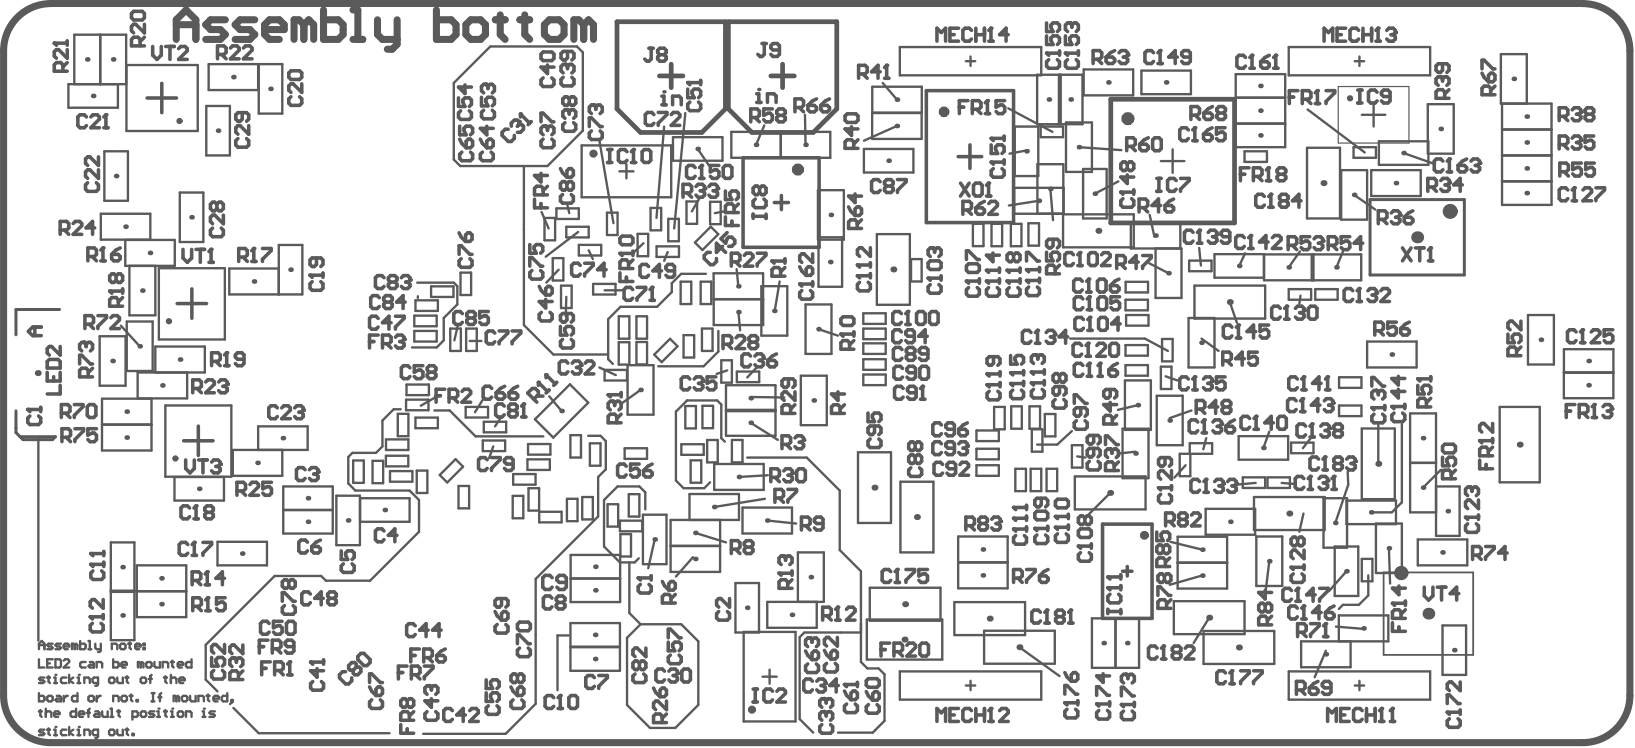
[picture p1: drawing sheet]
<svg xmlns="http://www.w3.org/2000/svg" width="231mm" height="105mm" viewBox="0 0 231 105" stroke-linecap="round" stroke-linejoin="round" font-family="sans-serif">
<g fill="none" stroke="#5a5a5a" stroke-width=".33">
<path d="M174.4 13.8v3.6M181.4 13.8v3.6M181.9 6.6v4M191.2 8.6h1.3M191.8 8v1.3M192.2 16.2h3.3M193.8 14.5v3.3M194.6 19.9v3.3M201.6 19.9v3.3M201.8 6.6v4M211.8 14.6h3.6M211.8 7.6h3.6"/>
<path d="M158.8 39.7h3.2v1.5h-3.2zM165.5 21.1v3.3M167.8 36.8v1.4M169.2 35l.3 2.5M171 36.8v1.4M175.6 21.3v1.5M175.7 35.7l-.8 1.8M178.8 21.3v1.5M183.4 35.5l-1.5 2.2M184.4 30.8h4.7M184.4 20.8h4.7M189.5 35.5l-.9 2.2"/>
<path d="M191.1 27.5l3 2.1M194.2 20.8v1.5M198.1 21.6l4.2 1.5M212 25.6v3.3M218.9 25.6v3.3M158.7 53.6h3.7M158.8 42.3h3.2v1.5h-3.2zM158.8 53h3.2M158.8 51.5h3.2M158.8 48.7h3.2v1.5h-3.2zM158.9 45.9h3.2M158.9 44.4h3.2"/>
<path d="M160.6 57.1l-2.9 .7M164.5 53.1l1.6 .5M165.5 47.8v3.2M168.6 40.3v4.6M178.5 40.3v4.6M181.9 40.8v1.5M183.5 41.7l-.1 1.1M185 40.8v1.5M185.6 40.8h3.2v1.5h-3.2zM189 53.2v1.5M189 57.2v1.5M192.1 53.2v1.5"/>
<path d="M192.1 57.2v1.5M192.9 48.2v3.6M194.4 59.6l.1 .1v5.7M199 58.3h3.6M199.9 48.2v3.6M211.6 57.4h5.7M220.7 52.5v3.7M227.7 52.5v3.7M158.4 67.4h3.7M158.4 60.5h3.7M158.7 60.6h3.7M160.2 63.7l-2.2 .2"/>
<path d="M161.7 67.2v4.6M165.1 76.4l4.6 1.1M166.2 79.3v3.7M166.5 67.2h1.5M166.5 64h1.5M167.9 62.5v1.5M170.2 61.8l-.4 1.6M171 62.5v1.5M173.2 79.3v3.7M174.8 61.5v3.3M175.4 67.3v1.5M177.2 68.1l-2.7 .2"/>
<path d="M178.5 67.3v1.5M178.9 67.3h3.1v1.5h-3.1zM179.1 60.9l-.8 2.3M180.9 68.1l2 .2M181.8 61.5v3.3M182.2 62.4v1.5M185.3 62.4v1.5M186.8 77.2h3.3M186.8 70.3h3.3M190.2 66.5l.1 1.8M192.2 78.8h1.5M192.2 70.4h4.6"/>
<path d="M192.2 60.4h4.6M199 65.3h3.6M203.6 66.3h-.3l-2.5 2.5M211.6 68h5.7M157.4 94.2h3.3M157.4 87.2h3.3M169.6 81.2l-4.5 1.3M181.9 94.7v4M188.9 86.8v3.6M190 80.6l-2.4 2.7M191.2 96.7h1.3M191.8 96v1.3"/>
<path d="M192.2 82h1.5M193.1 81.1v2.9l-1.3 1.3M195.9 86.8v3.6M201.8 94.7v4"/>
</g>
<path d="M159.1 79.9v1.3M158.4 80.6h1.3" fill="none" stroke="#5a5a5a" stroke-width=".5"/>
<circle cx="156.7" cy="69.5" r=".17" fill="#5a5a5a"/>
<g fill="none" stroke="#5a5a5a" stroke-width=".33">
<path d="M10.5 11.9v-7h7.3v7h-8.1v3.3h6.9v-3.3M14.1 4.9v7M17.8 9.2h10.1v9.3h-10.1zM29.1 14.9h3.3v7h-3.3zM29.4 9h7v3.7h-7zM36.5 9h3.3v7h-3.3zM64 11.7l5.2-5.1h12.2l.8 .8v11l-4.9 5h-12.4l-.9-.9zM84.6 19.8l2 11.7M93.7 17.8l-1.1 12.9M95 19.3h6.9v3.4h-6.9zM96.7 15.9l-1.6 16.3M103.2 18.6h14v3.7h-14z"/>
<path d="M107.9 17.7l-1.2 2.7M110.2 18.6v3.7M113.6 16.2l.1 4.2M123.1 15.9h7v3.7h-7zM123.1 12.2h7v3.7h-7zM124.6 11.7l2 2.4M126.6 17.8l-4.7 2M127 6.6h19.9v4h-19.9zM136.3 8.6h1.3M137 8v1.3M142.3 15.3l6.2 3.3M143.2 17.8h3.3v7h-3.3z"/>
<path d="M146.4 10.5h6.4v7h-6.4zM146.8 17.8h3.2v1.5h-3.2zM149.4 10.5v7M149.7 10.5v7M150.4 17.3h3.7v6.9h-3.7zM152.9 9.8h7v3.6h-7zM161.1 10h7v3.3h-7zM174.4 10.5h7v3.3h-7zM174.4 17.4h7v3.4h-7zM181.9 10.6h19.9M181.9 6.6h19.9M184.5 15.4l8.1 6.1"/>
<path d="M194.6 19.9h7M201.5 14.7h3.6v7h-3.6zM211.8 7.6v7M212 14.6h6.9v11h-6.9zM212 18.3h6.9M215.4 7.6v7M14.2 30.1h7v3.7h-7zM14.7 21.3h3.4v7h-3.4zM17.7 33.8h7v3.7h-7zM18.3 37.5v7h3.6v-7M22.4 37.8h9.3v10.1h-9.3zM25.4 27.2h3.3v6.9h-3.3z"/>
<path d="M39.3 37.9h-6.9v3.6h10.3v-7h-3.4v7M58.9 39.9h5.1l.5 .5v2.5l-1.9 1.9v3.2l-1 1h-3.5M65 38.4h1.5v3.2h-1.5zM73.9 23.4v22.4l4.2 4.2h7.7M76.4 29.9l1 2.3M76.8 30.7h1.5v3.2h-1.5zM78 36.4h1.5v3.2h-1.5zM78.5 29.4h3.2v1.5h-3.2zM78.8 38l-1.7 1.9M79.9 32h3.2v1.5h-3.2zM80 28.6l.3 1.5M81.6 32.7l-4.6 3.5"/>
<path d="M81.7 34.5h3.1v1.5h-3.1zM82.1 20.5h12.6v7.3h-12.6zM83.1 35.3l.6 1.2M85.6 30h1.5v3.1h-1.5zM87.4 24.2h2M88.4 23.2v2M90 33h1.5v3.1h-1.5zM90.8 34.3l-1.5 1.4M91.8 29.3h1.5v3.2h-1.5zM92.6 34.7h3.2v1.5h-3.2zM94.2 35.5l-.5 1.3M94.3 30.9h1.5v3.1h-1.5z"/>
<path d="M96 39.7h1.5v3.2h-1.5zM96.9 28.4h1.5v3.2h-1.5zM98.1 34.2l2.2-2.2 1.1 1-2.3 2.3zM98.5 21l1.5 2.3M98.8 27.8l-1.2 2M98.9 39.7h1.5v3.2h-1.5zM99.6 38.6h-3.5l-1.3 1.3v1.3l-2.1 2.1h-5.1l-1.8 1.7v5.7l.7 .6M100.2 28.5h1.5v3.1h-1.5zM102.2 29.8l-1.3 .3M103.9 37.9l.3 2.5M110 39.7l-.7 4M115.4 26.8h3.7v7h-3.7z"/>
<path d="M115.5 33.5h3.3v6.9h-3.3zM121.9 21h7v3.3h-7zM123.7 33h4.7v10h-4.7zM128.6 36.5h1.5v3.2h-1.5zM137.3 31.6h1.5v3.1h-1.5zM139.9 31.6h1.5v3.1h-1.5zM142.6 31.6h1.5v3.1h-1.5zM143.1 26.5h7v3.6h-7zM145.1 21.2l-2.7 .5M145.1 31.5h1.5v3.1h-1.5zM146.4 30.1v-6.9h3.6v6.9M146.6 28.3l-4.2 .7"/>
<path d="M148.2 26.6l.4 4.5M150 30.2h10v4.7h-10zM152.3 20.8l5.9 .4M152.8 23.8h3.4v7h-3.4zM157.8 25.6l-3.3 1.7M162.1 37.1l2.8 1.4M162.2 30.3l.7 3.1M163.8 22.7h3.3M166.6 35v-3.6h-7v3.6h7.1v7h-3.6v-7M167.8 38.2h3.2M167.8 36.8h3.2M175.6 21.3h3.2"/>
<path d="M175.6 22.8h3.2M178.4 35.9h13.7v3.6h-13.7v-3.7h-7v3.4h7M184.4 20.8v10M185.1 35.9v3.6M185.3 35.9v3.6M189.1 20.8v10M189.3 24h3.6v7h-3.6zM193.5 24h7v3.6h-7zM194.2 20.8h-3.2v1.5h3.2M194.6 23.2h7M212 21.9h6.9M212 28.9h6.9"/>
<path d="M14.1 47.4h3.6v7h-3.6zM14.4 56.2h7v7.3h-7zM14.4 59.9h7M17.1 45.9l2.6 2.9M17.9 45.3h3.6v7h-3.6zM21.9 52.5v-3.6h7v3.6h-9.5v3.7h7v-3.7M23.3 57.2h9.3v10h-9.3zM56.1 58.4h1.5v3.1h-1.5zM56.5 57.7h-.9l-1.6 1.6v3.7l-.9 .9h-3.4l-.6 .5v3.8l1 1h7.7l1.3 1.3v4.5l-6.9 6.9h-6.2l-.7-.7h-6.5l-9.8 9.7v4.9l1.7 1.7M57.3 56.4h3.2v1.5h-3.2zM57.4 54.2h3.1v1.5h-3.1zM58.5 46.7h3.1v1.5h-3.1z"/>
<path d="M58.5 44.5h3.1v1.5h-3.1zM58.6 58.9h3.2v1.5h-3.2zM58.6 42.4h3.2v1.4h-3.2zM59 41.8v.2M60.8 40.4h3.2v1.5h-3.2zM61.3 57.9h2.2l3.6 3.6h9.6M61.5 56l-2.1 1.2M63.5 46.3h1.5v3.2h-1.5zM64.6 45.8l-.5 2.2M65.7 57.4h3.2v1.5h-3.2zM65.8 46.3h1.5v3.2h-1.5zM66.3 48.1h1.6"/>
<path d="M68.2 56.3l-1.2 1.8M68.3 59.5h3.1v1.5h-3.1zM70.7 58.9l-.8 1.2M75.5 59.1l4.9-4.9 2.6 2.6-4.9 4.9zM77.5 55.9l1.7 2.1M79.2 40.3h1.5v3.1h-1.5zM79.9 41.9l-.1 2.7M83.7 40h3.2v1.5h-3.2zM84.6 51.8l2.3 1.1M85.3 52.2h3.2v1.5h-3.2zM85.3 40.9h2.5M87.3 44.6h1.5v3.2h-1.5z"/>
<path d="M87.3 48.3h1.5v3.1h-1.5zM88.6 51.5h3.6v7h-3.6zM89.8 44.6h1.5v3.2h-1.5zM89.8 48.2h1.5v3.2h-1.5zM90.4 55l-2.7 1.9M92.3 50l2.3-2.2 1 1-2.2 2.3zM96.5 47.3h1.5v3.1h-1.5zM96.7 57.3h1.5v3.1h-1.5zM99.1 46.3h1.4v3.2h-1.4zM99.1 57.2h1.5v3.2h-1.5zM100.7 42.2v3.6h7v-3.6h-7v-3.7h7v3.7M101.4 46.7v2.9l-2.1 2.1h-6.4"/>
<path d="M101.8 50.8h1.5v3.2h-1.5zM102.4 54.3h7v7.2h-7zM102.4 58h7M102.4 57.8h7M102.6 52.2l-1.5 .5M104 52.4h3.1v1.5h-3.1zM104.2 44l.2 2.6M105.9 56l4.8 .1M105.9 59.6l3.9 2.4M106.9 51.7l-1.5 1.5M107.4 40.4h3.7v6.9h-3.7zM113 53h3.7v7h-3.7z"/>
<path d="M113.7 42.9h3.6v7h-3.6zM115.5 46.4l2.7 .9M121.8 44.2h3.2v1.5h-3.2zM121.8 46.3h3.2v1.5h-3.2zM121.8 48.4h3.2v1.5h-3.2zM121.8 50.7h3.2v1.5h-3.2zM121.8 52.8h3.2v1.5h-3.2zM140.3 57.4h1.5v3.1h-1.5zM142.7 57.3h1.5v3.2h-1.5zM145.3 57.3h1.5v3.2h-1.5zM147.4 58.4h1.5v3.1h-1.5zM151 47.7h10.6l3.2 1.8"/>
<path d="M158.7 53.6v7M158.8 51.5v1.5M158.9 44.4v1.5M162 51.5v1.5M162.1 44.4v1.5M162.4 53.6v7M163.2 55.8h3.7v7h-3.7zM163.8 51.7h1.5v3.2h-1.5zM165.5 47.8h-1.5v3.2h1.5M167.7 44.8h3.7v7h-3.7zM168.1 57.9l-3 1.1M168.6 40.3h9.9"/>
<path d="M168.6 44.9h9.9M169.5 47.7l2.5 1.8M173.5 42.6l1 2.9M181.9 42.3h3.1M181.9 40.8h3.1M189 58.7h3.1M189 57.2h3.1M189 54.7h3.1M189 53.2h3.1M192.9 48.2h7M192.9 51.8h7M197.8 59.8v11l-1.4 1.5h-2.9"/>
<path d="M199 58.3v14h3.6M202.6 58.3v17.3h3.4v-7h-3.4M211.6 57.4v10.6M215.6 44.4h3.7v7h-3.7zM217.3 57.4v10.6M220.7 56.2h7M220.7 52.5h7M220.7 49.2h7v3.4h-7zM5.7 61.7l-.3 .3v28.4M15.6 76.5h3.4v13.8h-3.4zM19.3 79.7h7v7.3h-7zM24.6 67.3h7v3.3h-7z"/>
<path d="M30.7 76.4h7v3.3h-7zM36.4 63.4v-3.3h7v3.3h-10.5v3.7h6.9v-3.7M40 68.6h7v6.6h-7zM40 71.9h7M47.5 69.9h3.3v7h-3.3zM49.8 64.9h1.5v3.2h-1.5zM50.8 70.3h7v3.3h-7M52.6 65h1.5v3.1h-1.5zM54.5 64.3h3.1v1.5h-3.1zM54.5 62h3.1v1.5h-3.1zM55 66.4h3.2v1.5h-3.2zM58.8 66.4h1.5v3.1h-1.5z"/>
<path d="M62.1 67l2.2-2.2 1 1-2.2 2.2zM64.7 68.5h1.5v3.2h-1.5zM68.1 62.1h3.2v1.5h-3.2zM69.6 62.9l-.6 1.7M72.3 69.9h1.5v3.2h-1.5zM72.4 66.9h3.2v1.4h-3.2zM74.4 64.8h3.2v1.5h-3.2zM74.5 62.6h3.2v1.5h-3.2zM74.6 68.8h1.5v3.2h-1.5zM76.1 72.2h3.1v1.5h-3.1zM80 70.3h1.5v3.2h-1.5zM80.5 61.4h1.5v3.1h-1.5z"/>
<path d="M80.5 78.3h7v6.6h-7zM82.2 70.1h1.5v3.1h-1.5zM83 61.5h1.7l.8 .7v4l-1.1 1.1v5.5l-8.8 8.8v17.6l-4.2 4.3h-11.7M83.2 62.5h1.5v3.2h-1.5zM85.7 71.1h1.5v3.2h-1.5zM87.5 73.4h3.1v1.5h-3.1zM87.5 75.3h1.5v3.2h-1.5zM88.1 63.2h3.2v1.5h-3.2zM88.7 69.7h1.5v3.1h-1.5zM88.8 79.3v7.2l1.6 1.5M90.7 72.6h3.3v7h-3.3zM91.1 71.8v-2.4l-.9-.8h-3.1l-1.9 1.9v6.6l2.3 2.2h2.1l.5-.6"/>
<path d="M92.4 76.1l-.9 4M94.6 77h7M96.1 62.6h3.2v1.5h-3.2zM97.3 73.3v-3.6h7v3.6h-9.7v7.4h7v-7.4M97.5 64.9h1.5v3.2h-1.5zM97.8 78.6l-2.4 2.7M98.1 75.1l4.3 1.4M99.8 62h1.5v3.2h-1.5zM100.8 65.4h7v3.7h-7zM102.3 62.3l-.5-.5v-4.7l-.6-.6h-4.2l-1.6 1.5v9.8l1.1 1h2.9l.8-.8M103.3 62h1.5v3.2h-1.5zM104.8 71.6h7v3.6h-7z"/>
<path d="M105.4 64.5h8.4l4.7 4.7v8.4l3 3v12.7l.9 1h1.6l.8 .8v6.6l-1.6 1.6h-5M107.9 70.3l-7.1 1.2M108.3 73.4l4 .4M108.4 67l-4.1 .3M121.1 63.8h4.6v9.9h-4.6zM127.1 67.9h4.6v10h-4.6zM135.2 75.7h7v7.3h-7zM135.2 79.3h7M137.8 65.6h3.1v1.5h-3.1zM137.8 60.7h3.1v1.5h-3.1zM137.8 63.3h3.1v1.5h-3.1zM143.3 66.1h1.5v3.2h-1.5z"/>
<path d="M145.4 66.1h1.5v3.2h-1.5zM145.6 60.5h1.5v3.2h-1.5zM147.7 66.1h1.5v3.2h-1.5zM151.3 62.8h1.5v3.1h-1.5zM151.3 60.8l-2.1 1.9h-2.8M152 64.4l1.2 .1M156.7 69.5l-3.2 3.2M158.4 60.5v6.9M161.7 67.2h-10v4.6h10M162.1 60.5v6.9M166.2 75.7h7v3.6h-7zM166.5 64v3.2"/>
<path d="M167.3 65.6l-1.6 1.8M167.9 62.5h3.1M167.9 64h3.1M168 64v3.2M170.1 71.8h7v3.6h-7zM174.8 64.8h7M174.8 61.5h7M175.4 67.3h3.1M175.4 68.8h3.1M176.9 70.1h10v4.6h-10zM177.3 75.7h3.6v6.9h-3.6zM179.1 79.1l-.5 4.1"/>
<path d="M182.2 63.9h3.1M182.2 62.4h3.1M183.9 72.4l-.5 2.6M185.1 61.6l-1.2 1.6M186.8 70.3v6.9M188.3 77.1h3.4v6.9h-3.4zM190 70.6h7v3.3h-7zM190.1 70.3v6.9M190.3 68.3l-1.9 5.4M192.2 60.4v10M192.2 78.8v3.2M193.7 78.8v3.2"/>
<path d="M194.2 73.8h3.6v7h-3.6zM196 77.3l.2 5M196.8 60.4v10M200.1 76.1h6.9v3.6h-6.9zM15.6 83.5h3.4M15.6 83.3h3.4M19.3 83.4h7M32.9 99.8l3.6 3.6h18.5M80.2 89.6h-1.5v7.7M80.5 87.9h7v3.3h-7zM80.5 91.3h7v3.3h-7zM80.5 81.6h7"/>
<path d="M88.5 89.9l1.9-1.9h5.7l2.4 2.4v9l-3.2 3.2h-3.6l-3.2-3.2zM103.8 82.2h3.3v7h-3.3zM104.9 89.1h7.4v12.6h-7.4zM107.6 95.4h2M108.6 94.4v2M112.6 84.9v-7h3.7v7h-8v3.6h7v-3.6M121.5 89.2h-8l-.7 .7v11.5l2 1.9M122.3 87.4h10.7v5.6h-10.7zM122.7 82.9h10v4.6h-10zM127 94.7h19.9v4h-19.9zM134.7 84.9h10v4.7h-10zM136.3 96.7h1.3"/>
<path d="M137 96v1.3M138.9 88.9h9.9v4.7h-9.9zM143.9 91.3l5.6 4M154.1 87.2h3.3v7h-3.3zM160.7 87.2v7M165.6 84.8h10v4.6h-10zM166.2 83h7M169.8 89h10v4.6h-10zM170.6 87.1l-2.2 3.6M181.9 98.7h19.9M181.9 94.7h19.9M187.1 91.8l-1.6 3.7"/>
<path d="M188.5 88.4l4.1 .3M188.9 86.8h7M190.6 90.4v3.7h-7v-3.7h12.3M191.8 85.3h-2.3l-.6 .6M203.6 88.2h3.3v7h-3.3z"/>
</g>
<g fill="none" stroke="#5a5a5a" stroke-width=".5">
<path d="M20.8 13.8h4.1M22.8 11.7v4.2M130.7 12.8h12.3v18.6h-12.3zM104.9 22.3h10.7v12.6h-10.7zM109.3 28.6h2M110.3 27.6v2M135.2 22.1h3.3M136.9 20.4v3.3M4.9 46.1v1.2M5.8 46.1h-1.2l-.6 .6 .6 .6h1.2M25 42.8h4.2M27.1 40.7v4.2"/>
<path d="M212.8 47.1v1.2h.9l-.3-.6v-.3l.3-.3h.6l.3 .3v.6l-.3 .3M214 50.2v-1l-.3-.3h-.6l-.3 .3v1h1.8M214.6 45.3v1.2l-1.2-1.2h-.3l-.3 .3v.6l.3 .3M214.6 48.9l-.6 .6M25.9 62.2h4.2M28 60.1v4.1M155.6 73.9h7v13.3h-7zM206.8 72.9h1.8M207.1 73.9l-.3 .3v.6l.3 .3h1.2l.3-.3v-.6l-.3-.3M208.6 72.6v.6"/>
</g>
<path d="M193.3 28.1h13.3v10.7h-13.3zM2.3 57.9v3.1l1 1h4.1l.4-.4h-5M8.4 43.6h-6.1v3.6" fill="none" stroke="#5a5a5a" stroke-width=".42"/>
<path d="M188.8 12.2h10v8h-10z" fill="none" stroke="#5a5a5a" stroke-width=".17"/>
<path d="M87.1 3.1h15.3v12.3l-3.4 3.3h-8.6l-3.3-3.3zM93.1 10.7h3.3M94.7 9v3.4M102.8 3.1h15.3v12.3l-3.3 3.3h-8.7l-3.3-3.3zM108.8 10.7h3.3M110.4 9v3.4M156.7 14h17.5v17.4h-17.5z" fill="none" stroke="#5a5a5a" stroke-width=".66"/>
<path d="M195.2 80.7h12.7v11.7h-12.7z" fill="none" stroke="#5a5a5a" stroke-width=".25"/>
<path d="M.5 7.2v90.9M7.2 .5h216.1M230 7.2v90.9M7.2 104.7h216.1" fill="none" stroke="#5a5a5a" stroke-width="1"/>
<circle cx="206.8" cy="72.9" r=".25" fill="#5a5a5a"/>
<path d="M206.8 72.9l.3 .3M207.4 68.7h-.3l-.3 .3v.6l.3 .3M208.6 70.5v1.2l-1.2-1.2h-.3l-.3 .3v.6l.3 .3" fill="none" stroke="#5a5a5a" stroke-width=".5"/>
<circle cx="207.4" cy="68.7" r=".25" fill="#5a5a5a"/>
<path d="M207.4 68.7l.3 .3M207.7 69v.3M207.7 69l.3-.3h.3l.3 .3v.6l-.3 .3M158.2 99.4h1.9M160.1 99.1v.6M158.5 100.3l-.3 .3v.6l.3 .3h1.3l.3-.3v-.6l-.3-.3" fill="none" stroke="#5a5a5a" stroke-width=".5"/>
<circle cx="158.2" cy="99.4" r=".25" fill="#5a5a5a"/>
<path d="M158.2 99.4l.3 .3M158.2 98.1v-1.2h.3l1.3 1.2h.3M158.9 95.1h-.4l-.3 .3v.6l.3 .3" fill="none" stroke="#5a5a5a" stroke-width=".5"/>
<circle cx="158.9" cy="95.1" r=".25" fill="#5a5a5a"/>
<path d="M152.2 77h1.8M152.5 77.9l-.3 .3v.6l.3 .3h1.2l.3-.3v-.6l-.3-.3M154 76.7v.6M158.9 95.1l.3 .3M159.2 95.4v.3M159.2 95.4l.3-.3h.3l.3 .3v.6l-.3 .3" fill="none" stroke="#5a5a5a" stroke-width=".5"/>
<circle cx="152.2" cy="77" r=".25" fill="#5a5a5a"/>
<path d="M146 74.5h1.8M146.3 75.4l-.3 .3v.6l.3 .4h1.2l.3-.4v-.6l-.3-.3M147.8 74.2v.6M152.2 77l.3 .3M152.2 74.9l.3-.3h1.2l.3 .3v.6l-.3 .3h-1.2l-.3-.3zM153.1 73.1l-.3-.3h-.3l-.3 .3v.6l.3 .3h.3l.3-.3M153.1 73.1l.3-.3h.3l.3 .3v.6l-.3 .3h-.3l-.3-.3M153.1 73.1v.6" fill="none" stroke="#5a5a5a" stroke-width=".5"/>
<circle cx="146" cy="74.5" r=".25" fill="#5a5a5a"/>
<path d="M139.9 22.9h1.8M140.2 23.8l-.3 .3v.6l.3 .3h1.2l.3-.3v-.6l-.3-.3M141.7 22.6v.6M146 74.5l.3 .3M146.3 72.1h1.2l.3 .3v.6l-.3 .3h-1.2l-.3-.3v-.6zM146.9 70.3v.9l-.3 .3h-.3l-.3-.3v-.6l.3-.3h1.2l.3 .3v.6l-.3 .3" fill="none" stroke="#5a5a5a" stroke-width=".5"/>
<circle cx="139.9" cy="22.9" r=".25" fill="#5a5a5a"/>
<path d="M139.9 19.5h1.8M141.7 19.2v.6M139.9 22.9l.3 .3M139.9 20.4v1.2h.9l-.3-.6v-.3l.3-.3h.6l.3 .3v.6l-.3 .3" fill="none" stroke="#5a5a5a" stroke-width=".5"/>
<circle cx="139.9" cy="19.5" r=".25" fill="#5a5a5a"/>
<path d="M139.9 19.5l.3 .3M118.7 47.1h1.8M119.9 49.2v-.9l-.3-.3h-.6l-.3 .3v.9h1.8M120.5 48l-.6 .6M120.5 46.8v.6" fill="none" stroke="#5a5a5a" stroke-width=".5"/>
<circle cx="118.7" cy="47.1" r=".25" fill="#5a5a5a"/>
<g fill="none" stroke="#5a5a5a" stroke-width=".5">
<path d="M64.9 17.8v1.2h.9l-.3-.6v-.3l.3-.3h.6l.3 .3v.6l-.3 .3M64.9 19.6l.3 .6 .6 .6M65.8 19.9l.3-.3h.3l.3 .3v.6l-.3 .3h-.6zM119.5 16.1h1.3l.3 .3v.6l-.3 .3h-1.3l-.3-.3v-.6zM120.2 17.9v1.2l-1-.9h1.9M121.1 19.7l-.6 .6M65.2 21.4l-.3 .4v.6l.3 .3h1.2l.3-.3v-.6l-.3-.4M120.5 20.9v-.9l-.3-.3h-.7l-.3 .3v.9h1.9M11.2 51.3v-1.2h.3l1.3 1.2h.3M11.8 48.3h-.3l-.3 .3v.6l.3 .3M12.5 53.1v-.9l-.4-.3h-.6l-.3 .3v.9h1.9M13.1 51.9l-.6 .6"/>
<path d="M79.1 46v1.3h.9l-.3-.7v-.3l.3-.3h.6l.3 .3v.6l-.3 .4M79.4 47.9l-.3 .3v.6l.3 .3h1.2l.3-.3v-.6l-.3-.3M80 44.2v.9l-.3 .3h-.3l-.3-.3v-.6l.3-.3h1.2l.3 .3v.6l-.3 .3M118.7 47.1l.3 .3M119 44.7h1.2l.3 .3v.6l-.3 .3h-1.2l-.3-.3v-.6zM57.5 98.8l-.3-.3h-.3l-.3 .3v.6l.3 .3h.3l.3-.3M57.5 98.8v.6M57.5 98.8l.3-.3h.3l.3 .3v.6l-.3 .3h-.3l-.3-.3M92.2 97l.3 .6 .6 .6M93.1 97.3l.3-.3h.3l.3 .3v.6l-.3 .3h-.6zM94 98.9v1.2l-1.2-1.2h-.3l-.3 .3v.6l.3 .3M56.6 102.2v1.2h1.8"/>
<path d="M57.5 102.8v.6M57.8 101.6v-.9l-.3-.3h-.6l-.3 .3v.9h1.8M58.4 100.4l-.6 .6M93.4 101.9v-.9l-.3-.3h-.6l-.3 .3v.9h1.8M94 100.7l-.6 .6"/>
</g>
<circle cx="11.8" cy="48.3" r=".25" fill="#5a5a5a"/>
<path d="M12.4 25.8l-.3 .3v.6l.3 .3h1.2l.3-.3v-.6l-.3-.3M13.9 22.1v1.2l-1.2-1.2h-.3l-.3 .3v.6l.3 .3M13.9 23.9v1.3l-1.2-1.3h-.3l-.3 .3v.7l.3 .3M3.9 57.7h1.8M4.2 58.7l-.3 .3v.6l.3 .3h1.2l.3-.3v-.6l-.3-.3M5.7 57.4v.6M11.8 48.3l.3 .3M12.1 48.6v.3M12.1 48.6l.4-.3h.3l.3 .3v.6l-.3 .3" fill="none" stroke="#5a5a5a" stroke-width=".5"/>
<circle cx="3.9" cy="57.7" r=".25" fill="#5a5a5a"/>
<path d="M3.9 57.7l.3 .3M200.1 54.3v1.3h.9l-.3-.7v-.3l.3-.3h.6l.3 .3v.7l-.3 .3M200.1 53.4h1.8M201.3 57.4v-.9l-.3-.3h-.6l-.3 .3v.9h1.8M201.9 56.2l-.6 .6M201.9 53.1v.6" fill="none" stroke="#5a5a5a" stroke-width=".5"/>
<circle cx="200.1" cy="53.4" r=".25" fill="#5a5a5a"/>
<path d="M193.6 57.5h1.8M193.9 58.4l-.3 .3v.6l.3 .3h1.2l.3-.3v-.6l-.3-.3M195.4 57.2v.6M200.1 53.4l.3 .3" fill="none" stroke="#5a5a5a" stroke-width=".5"/>
<circle cx="193.6" cy="57.5" r=".25" fill="#5a5a5a"/>
<path d="M193.6 57.5l.3 .3M194.2 55.1h-.3l-.3 .3v.6l.3 .3" fill="none" stroke="#5a5a5a" stroke-width=".5"/>
<circle cx="194.2" cy="55.1" r=".25" fill="#5a5a5a"/>
<path d="M158.2 27.1h1.8M158.5 28l-.3 .3v.6l.3 .3h1.2l.3-.3v-.6l-.3-.3M160 26.8v.6M193.6 54.5v-1.3h.3l1.2 1.3h.3M194.2 55.1l.3 .3M194.5 55.4v.3M194.5 55.4l.3-.3h.3l.3 .3v.6l-.3 .3" fill="none" stroke="#5a5a5a" stroke-width=".5"/>
<circle cx="158.2" cy="27.1" r=".25" fill="#5a5a5a"/>
<g fill="none" stroke="#5a5a5a" stroke-width=".5">
<path d="M158.2 27.1l.3 .3M159.1 24.7v1.2l-.9-.9h1.8M159.1 23.1v.6M159.1 23.1l-.3-.3h-.3l-.3 .3v.6l.3 .4h.3l.3-.4M159.1 23.1l.3-.3h.3l.3 .3v.6l-.3 .4h-.3l-.3-.4M145.5 54h1.9M145.8 54.9l-.3 .3v.6l.3 .3h1.3l.3-.3v-.6l-.3-.3M147.4 53.7v.6M151.6 56.9v-1.2h.3l1.2 1.2h.3M151.9 59.3l-.3 .3v.6l.3 .3h1.2l.3-.3v-.6l-.3-.3M152.5 57.5v.9l-.3 .3h-.3l-.3-.3v-.6l.3-.3h1.2l.3 .3v.6l-.3 .3M153.7 65.1l-.3 .3v.6l.3 .3h1.2l.3-.3v-.6l-.3-.3"/>
<path d="M154.3 61.4v.9l-.3 .3h-.3l-.3-.3v-.6l.3-.3h1.2l.3 .3v.6l-.3 .3M154.3 63.2v.9l-.3 .3h-.3l-.3-.3v-.6l.3-.3h1.2l.3 .3v.6l-.3 .3"/>
</g>
<circle cx="145.5" cy="54" r=".25" fill="#5a5a5a"/>
<path d="M145.5 54l.3 .3M145.5 52.5h1.9M147.4 52.2v.6" fill="none" stroke="#5a5a5a" stroke-width=".5"/>
<circle cx="145.5" cy="52.5" r=".25" fill="#5a5a5a"/>
<path d="M145.5 52.5l.3 .3M146.1 50h-.3l-.3 .3v.6l.3 .3" fill="none" stroke="#5a5a5a" stroke-width=".5"/>
<circle cx="146.1" cy="50" r=".25" fill="#5a5a5a"/>
<path d="M144.9 39.6h1.8M146.7 39.3v.6M145.2 40.5l-.3 .3v.6l.3 .3h1.2l.3-.3v-.6l-.3-.3M146.1 50l.4 .3M146.5 50.3v.3M146.5 50.3l.3-.3h.3l.3 .3v.6l-.3 .3" fill="none" stroke="#5a5a5a" stroke-width=".5"/>
<circle cx="144.9" cy="39.6" r=".25" fill="#5a5a5a"/>
<path d="M144.9 39.6l.3 .3M144.9 38h1.8M146.7 37.7v.6" fill="none" stroke="#5a5a5a" stroke-width=".5"/>
<circle cx="144.9" cy="38" r=".25" fill="#5a5a5a"/>
<path d="M139.2 39.6h1.8M141 39.3v.6M144.9 38l.3 .3M144.9 36.8v-1.2h.3l1.2 1.2h.3M139.5 40.6l-.3 .3v.6l.3 .3h1.2l.3-.3v-.6l-.3-.3" fill="none" stroke="#5a5a5a" stroke-width=".5"/>
<circle cx="139.2" cy="39.6" r=".25" fill="#5a5a5a"/>
<path d="M139.2 39.6l.3 .3M139.2 38.1h1.8M141 37.8v.6" fill="none" stroke="#5a5a5a" stroke-width=".5"/>
<circle cx="139.2" cy="38.1" r=".25" fill="#5a5a5a"/>
<path d="M139.2 38.1l.3 .3M140.1 35.7v1.2l-.9-.9h1.8M139.3 54.3h1.8M139.6 55.2l-.3 .3v.6l.3 .3h1.2l.3-.3v-.6l-.3-.3M141.1 54v.6" fill="none" stroke="#5a5a5a" stroke-width=".5"/>
<circle cx="139.3" cy="54.3" r=".25" fill="#5a5a5a"/>
<path d="M139.3 54.3l.3 .3M139.3 52.7h1.8M141.1 52.4v.6" fill="none" stroke="#5a5a5a" stroke-width=".5"/>
<circle cx="139.3" cy="52.7" r=".25" fill="#5a5a5a"/>
<path d="M131 39.2h1.8M132.8 38.9v.6M131.3 40.1l-.3 .3v.6l.3 .4h1.2l.3-.4v-.6l-.3-.3M139.3 52.7l.3 .3M140.2 50.3v.9l-.3 .3h-.3l-.3-.3v-.6l.3-.3h1.2l.3 .3v.6l-.3 .3" fill="none" stroke="#5a5a5a" stroke-width=".5"/>
<circle cx="131" cy="39.2" r=".25" fill="#5a5a5a"/>
<path d="M131 39.2l.3 .3M131.3 36.8h1.2l.3 .3v.6l-.3 .3h-1.2l-.3-.3v-.6zM131.6 35h-.3l-.3 .3v.6l.3 .3" fill="none" stroke="#5a5a5a" stroke-width=".5"/>
<circle cx="131.6" cy="35" r=".25" fill="#5a5a5a"/>
<g fill="none" stroke="#5a5a5a" stroke-width=".5">
<path d="M114.7 39.7v.7M119.7 29.2l.3 .6 .7 .6M120.7 27.3v1.3l-1-.9h1.9M121 32.2v-.9l-.3-.3h-.7l-.3 .3v.9h1.9M121 29.2h.3l.3 .3v.6l-.3 .3h-.6v-.9zM121.6 31l-.6 .6M131.6 35l.3 .3M131.9 35.3v.3M131.9 35.3l.3-.3h.3l.3 .3v.6l-.3 .3M111.3 53.4v.9l-.3 .3h-.3l-.4-.3v-.6l.4-.3h1.2l.3 .3v.6l-.3 .3M111.6 58.3v-.9l-.3-.3h-.6l-.4 .3v.9h1.9M112.2 55.3v1.2l-1.2-1.2h-.3l-.4 .3v.6l.4 .3"/>
<path d="M112.2 57.1l-.6 .6M112.8 40.1h1.9M113.1 41l-.3 .3v.6l.3 .3h1.3l.3-.3v-.6l-.3-.3M118.2 55.3v1.2l-.9-.9h1.9M118.6 58.3v-.9l-.4-.3h-.6l-.3 .3v.9h1.9M119.2 57.1l-.6 .6"/>
</g>
<circle cx="112.8" cy="40.1" r=".25" fill="#5a5a5a"/>
<g fill="none" stroke="#5a5a5a" stroke-width=".5">
<path d="M97 12.6v1.2h1l-.3-.6v-.3l.3-.3h.6l.3 .3v.6l-.3 .3M97 11.6h1.9M97.3 14.4l-.3 .3v.6l.3 .3h1.3l.3-.3v-.6l-.3-.3M98.9 11.3v.7M106.3 30.2v.6M106.3 30.5h1.8M106.6 28.1l-.3 .3v.6l.3 .3h1.2l.3-.3v-.6l-.3-.3M107.2 26.5l-.3-.3h-.3l-.3 .3v.7l.3 .3h.3l.3-.3M107.2 26.5l.3-.3h.3l.3 .3v.7l-.3 .3h-.3l-.3-.3M107.2 26.5v.7M108.1 30.2v.6M112.8 37.6l.3 .6 .7 .6"/>
<path d="M113.8 37.9l.3-.3h.3l.3 .3v.6l-.3 .3h-.6zM114.7 35.8v1.2l-1.2-1.2h-.4l-.3 .3v.6l.3 .3M112.8 40.1l.3 .3"/>
</g>
<circle cx="97" cy="11.6" r=".25" fill="#5a5a5a"/>
<path d="M97 11.6l.3 .4M90.1 81.5h1.8M90.4 82.4l-.3 .3v.6l.3 .3h1.2l.3-.3v-.6l-.3-.3M91.9 81.2v.6" fill="none" stroke="#5a5a5a" stroke-width=".5"/>
<circle cx="90.1" cy="81.5" r=".25" fill="#5a5a5a"/>
<path d="M86.4 56.6h-.3l-.3 .3v.6l.3 .3M87 59.6v-.9l-.3-.3h-.6l-.3 .3v.9h1.8M87.6 58.4l-.6 .6M90.1 81.5l.3 .3" fill="none" stroke="#5a5a5a" stroke-width=".5"/>
<circle cx="86.4" cy="56.6" r=".25" fill="#5a5a5a"/>
<path d="M85.8 55.7h1.8M86.4 56.6l.3 .3M86.7 56.9v.3M86.7 56.9l.3-.3h.3l.3 .3v.6l-.3 .3M87.6 55.4v.6" fill="none" stroke="#5a5a5a" stroke-width=".5"/>
<circle cx="85.8" cy="55.7" r=".25" fill="#5a5a5a"/>
<path d="M79.5 10.9l-.3 .3v.6l.3 .3h1.2l.3-.3v-.6l-.3-.3M79.8 9.1h-.3l-.3 .3v.6l.3 .3M79.1 23.8l.3 .6 .6 .6M79.4 27.4l-.3 .3v.6l.3 .3h1.2l.3-.3v-.6l-.3-.3M80 25.9l-.3-.3h-.3l-.3 .3v.6l.3 .3h.3l.3-.3M80 25.9l.3-.3h.3l.3 .3v.6l-.3 .3h-.3l-.3-.3M80 25.9v.6M80.3 23.8h.3l.3 .3v.6l-.3 .3h-.6v-.9zM85.8 55.7l.3 .3" fill="none" stroke="#5a5a5a" stroke-width=".5"/>
<circle cx="79.8" cy="9.1" r=".25" fill="#5a5a5a"/>
<path d="M79.7 17.3l-.3 .3v.6l.3 .3h1.2l.3-.3v-.6l-.3-.3M79.8 9.1l.3 .3M80 15.5h-.3l-.3 .3v.6l.3 .3M80.1 7.2v1l-.3 .3h-.3l-.3-.3v-.6l.3-.4h1.2l.3 .4v.6l-.3 .3M80.1 9.4v.3M80.1 9.4l.3-.3h.3l.3 .3v.6l-.3 .3" fill="none" stroke="#5a5a5a" stroke-width=".5"/>
<circle cx="80" cy="15.5" r=".25" fill="#5a5a5a"/>
<g fill="none" stroke="#5a5a5a" stroke-width=".5">
<path d="M64.7 13.8v1.2h.9l-.3-.6v-.3l.3-.3h.6l.3 .3v.6l-.3 .3M65 15.6l-.3 .3v.6l.3 .3h1.2l.3-.3v-.6l-.3-.3M65.6 12v1.2l-.9-.9h1.8M80 15.5l.3 .3M80.3 13.9v.7M80.3 15.8v.3M80.3 15.8l.3-.3h.3l.3 .3v.6l-.3 .3M80.3 13.9l.3-.3h.3l.3 .3v.7l-.3 .3h-.3l-.3-.3M80.3 13.9l-.3-.3h-.3l-.3 .3v.7l.3 .3h.3l.3-.3M43.7 38.8h1.9M44 39.7l-.3 .3v.6l.3 .3h1.3l.3-.3v-.6l-.3-.3M45.6 38.5v.6"/>
<path d="M64.8 35.9v-1.2h.3l1.2 1.2h.3M64.8 32.8l.3 .6 .6 .6M65.1 36.5l-.3 .3v.6l.3 .3h1.2l.3-.3v-.6l-.3-.3M65.7 33.1l.3-.3h.3l.3 .3v.6l-.3 .3h-.6zM69.9 86.2l.3 .6 .6 .7M70.2 88.1l-.3 .3v.6l.3 .3h1.2l.3-.3v-.6l-.3-.3M70.8 84.4v.9l-.3 .3h-.3l-.3-.3v-.6l.3-.3h1.2l.3 .3v.6l-.3 .3M70.8 86.5l.3-.3h.3l.3 .3v.6l-.3 .4h-.6zM73 88l.3-.3h1.2l.3 .3v.6l-.3 .3h-1.2l-.3-.3zM73 90.8v-1.2h.3l1.2 1.2h.3M73.3 91.4l-.3 .3v.6l.3 .3h1.2l.3-.3v-.6l-.3-.3"/>
</g>
<circle cx="43.7" cy="38.8" r=".25" fill="#5a5a5a"/>
<path d="M30 32.2l-.3 .3v.6l.3 .3h1.2l.3-.3v-.6l-.3-.3M30.6 28.8l-.3-.3h-.3l-.3 .3v.6l.3 .3h.3l.3-.3M30.6 28.8l.3-.3h.3l.3 .3v.6l-.3 .3h-.3l-.3-.3M30.6 28.8v.6M31.5 30.3v1.3l-1.2-1.3h-.3l-.3 .3v.6l.3 .4M43.7 38.8l.3 .3M44.7 36.4v.9l-.3 .3h-.4l-.3-.3v-.6l.3-.3h1.3l.3 .3v.6l-.3 .3M119.2 97.4l.3 .7 .6 .6M119.2 96.5h1.8M119.5 99.3l-.3 .3v.6l.3 .3h1.2l.3-.3v-.6l-.3-.3M120.4 97.4h.3l.3 .4v.6l-.3 .3h-.6v-.9zM121 96.2v.6" fill="none" stroke="#5a5a5a" stroke-width=".5"/>
<circle cx="119.2" cy="96.5" r=".25" fill="#5a5a5a"/>
<g fill="none" stroke="#5a5a5a" stroke-width=".5">
<path d="M43.8 93.4h1.9M44.1 96.1l-.3 .3v.6l.3 .3h1.3l.3-.3v-.6l-.3-.3M44.7 94.3v1.2l-.9-.9h1.9M45.7 93.1v.6M52.1 96.3v-1.3h.4l1.2 1.3h.3M52.1 96.9l.4 .6 .6 .6M52.5 98.7l-.4 .3v.6l.4 .3h1.2l.3-.3v-.6l-.3-.3M53.1 97.2l.3-.3h.3l.3 .3v.6l-.3 .3h-.6zM72.1 96.9l.3 .6 .6 .6M72.4 98.7l-.3 .3v.6l.3 .3h1.2l.3-.3v-.6l-.3-.3M73 95.3l-.3-.3h-.3l-.3 .3v.7l.3 .3h.3l.3-.3M73 95.3l.3-.3h.3l.3 .3v.7l-.3 .3h-.3l-.3-.3"/>
<path d="M73 97.2l.3-.3h.3l.3 .3v.6l-.3 .3h-.6zM73 95.3v.7M119.2 96.5l.3 .3"/>
</g>
<circle cx="43.8" cy="93.4" r=".25" fill="#5a5a5a"/>
<path d="M29.9 92.7v1.2h.9l-.3-.6v-.3l.3-.3h.6l.3 .3v.6l-.3 .3M30.2 94.5l-.3 .3v.7l.3 .3h1.2l.3-.3v-.7l-.3-.3M31.7 90.9v1.2l-1.2-1.2h-.3l-.3 .3v.6l.3 .3M33 92.8h-.3l-.3 .3v.6l.3 .3M33.7 95.8v-.9l-.3-.3h-.7l-.3 .3v.9h1.9M34.3 94.6l-.6 .6M43.8 93.4l.3 .3" fill="none" stroke="#5a5a5a" stroke-width=".5"/>
<circle cx="33" cy="92.8" r=".25" fill="#5a5a5a"/>
<g fill="none" stroke="#5a5a5a" stroke-width=".5">
<path d="M18.6 1.9l.3-.3h1.2l.3 .3v.6l-.3 .3h-1.2l-.3-.3zM19.8 6.5v-.9l-.3-.3h-.6l-.3 .3v.9h1.8M20.4 3.4v1.2l-1.2-1.2h-.3l-.3 .3v.6l.3 .3M20.4 5.3l-.6 .6M33 92.8l.4 .3M33.4 93.1v.3M33.4 93.1l.3-.3h.3l.3 .3v.6l-.3 .3M34.3 91v1.2l-1.3-1.2h-.3l-.3 .3v.6l.3 .3M190.4 99.9h-1.2v1.8h1.2M192.8 99.9v1.8M194 99.9v1.8M195 99.9v1.8"/>
<path d="M187.3 101.7v-1.8l.7 .6 .6-.6v1.8M189.2 100.8h.6M192.2 100.2l-.3-.3h-.6l-.3 .3v1.2l.3 .3h.6l.3-.3M192.8 100.8h1.2M194.7 101.7h.6"/>
</g>
<circle cx="195" cy="99.9" r=".25" fill="#5a5a5a"/>
<path d="M195 99.9l-.3 .3M196.5 99.9v1.8M196.2 101.7h.6" fill="none" stroke="#5a5a5a" stroke-width=".5"/>
<circle cx="196.5" cy="99.9" r=".25" fill="#5a5a5a"/>
<path d="M182.9 97.3h1l.3-.3v-.6l-.3-.3h-1v1.8M183.1 89.2h.9l.3-.3v-.6l-.3-.4h-.9v1.9M183.5 97.3l.7 .6M183.7 89.2l.6 .6M184.8 97h.9l.3 .3v.3l-.3 .3h-.6l-.3-.3zM184.9 87.9h1.2v.4l-1.2 1.2v.3M186 96.1l-.6 .3-.6 .6M186.8 89.8h.6M187.1 87.9v1.9M187.8 97h-.9l-.3-.3v-.3l.3-.3h.6l.3 .3v1.2l-.3 .3h-.6l-.3-.3M196.5 99.9l-.3 .3" fill="none" stroke="#5a5a5a" stroke-width=".5"/>
<circle cx="187.1" cy="87.9" r=".25" fill="#5a5a5a"/>
<path d="M184 67.5l-.3-.3h-.6l-.3 .3v1.2l.3 .3h.6l.3-.3M184.6 69h.6M184.9 67.2v1.8M187.1 87.9l-.3 .4" fill="none" stroke="#5a5a5a" stroke-width=".5"/>
<circle cx="184.9" cy="67.2" r=".25" fill="#5a5a5a"/>
<path d="M184.9 67.2l-.3 .3M186.1 67.5l.3-.3h.6l.3 .3v.3" fill="none" stroke="#5a5a5a" stroke-width=".5"/>
<circle cx="187.3" cy="67.8" r=".25" fill="#5a5a5a"/>
<path d="M186.7 68.1h.3M187 68.1l.3 .3v.3l-.3 .3h-.6l-.3-.3M187.3 67.8l-.3 .3M188 69h.6M188.3 67.2v1.8" fill="none" stroke="#5a5a5a" stroke-width=".5"/>
<circle cx="188.3" cy="67.2" r=".25" fill="#5a5a5a"/>
<path d="M185.2 59.8v1.8M184.2 60.1l-.3-.3h-.6l-.3 .3v1.2l.3 .3h.6l.3-.3M184.8 61.6h.7M188.3 67.2l-.3 .3" fill="none" stroke="#5a5a5a" stroke-width=".5"/>
<circle cx="185.2" cy="59.8" r=".25" fill="#5a5a5a"/>
<path d="M185.2 59.8l-.4 .3M186.4 60.1l.3-.3h.6l.3 .3v.3" fill="none" stroke="#5a5a5a" stroke-width=".5"/>
<circle cx="187.6" cy="60.4" r=".25" fill="#5a5a5a"/>
<path d="M183.1 53.5l-.3-.4h-.6l-.3 .4v1.2l.3 .3h.6l.3-.3M183.7 55h.6M184 53.1v1.9M187 60.7h.3M187.3 60.7l.3 .3v.3l-.3 .3h-.6l-.3-.3M187.6 60.4l-.3 .3M188.5 60.7h.6M188.5 60.7l-.3 .3v.3l.3 .3h.6l.3-.3v-.3l-.3-.3M188.5 60.7l-.3-.3v-.3l.3-.3h.6l.3 .3v.3l-.3 .3" fill="none" stroke="#5a5a5a" stroke-width=".5"/>
<circle cx="184" cy="53.1" r=".25" fill="#5a5a5a"/>
<path d="M184 53.1l-.3 .4M186.4 54.1h-1.2l.9-1v1.9M187 55h.6M187.3 53.1v1.9" fill="none" stroke="#5a5a5a" stroke-width=".5"/>
<circle cx="187.3" cy="53.1" r=".25" fill="#5a5a5a"/>
<path d="M181.8 34.6h.9l.3-.3v-.6l-.3-.3h-.9v1.8M182.4 34.6l.6 .6M184.8 33.4h-1.2v.9l.6-.3h.3l.3 .3v.6l-.3 .3h-.6l-.3-.3M185.4 33.7l.3-.3h.6l.3 .3v.3M187.3 53.1l-.3 .4" fill="none" stroke="#5a5a5a" stroke-width=".5"/>
<circle cx="186.6" cy="34" r=".25" fill="#5a5a5a"/>
<g fill="none" stroke="#5a5a5a" stroke-width=".5">
<path d="M181.9 13.7h.6M183.2 12.8h-1.3v1.8M183.8 14h.9l.3-.3v-.6l-.3-.3h-.9v1.8M184.4 14l.6 .6M185.6 14.6h.6M185.9 12.8v1.8M186 34.3h.3M186.3 34.3l.3 .3v.3l-.3 .3h-.6l-.3-.3M186.6 34l-.3 .3M187.4 34.6h.9l.3-.3v-.6l-.3-.3h-.9v1.8M188 34.6l.6 .6M190.5 33.4h-1.2v.9l.6-.3h.3l.3 .3v.6l-.3 .3h-.6l-.3-.3"/>
<path d="M192.3 34.3h-1.2l.9-.9v1.8"/>
</g>
<circle cx="185.9" cy="12.8" r=".25" fill="#5a5a5a"/>
<g fill="none" stroke="#5a5a5a" stroke-width=".5">
<path d="M154.2 8.4h1l.3-.4v-.6l-.3-.3h-1v1.9M154.9 8.4l.6 .6M156.1 8h.9l.3 .4v.3l-.3 .3h-.6l-.3-.3zM157.3 7.1l-.6 .3-.6 .6M157.9 7.4l.3-.3h.6l.3 .3v.3M162 19.4l-.6 .3-.6 .6M163 19.4h.6l.3 .3v1.2l-.3 .4h-.6l-.4-.4v-1.2zM185.9 12.8l-.3 .3M187.1 12.8h1.2v.3l-1.2 1.2v.3M159 20.6h.9l.3-.3v-.6l-.3-.3h-.9v1.9M159.6 20.6l.6 .7M160.7 29.3h.9l.4-.3v-.6l-.4-.3h-.9v1.8"/>
<path d="M160.8 20.3h.9l.3 .3v.3l-.3 .4h-.6l-.3-.4zM161.3 29.3l.7 .6M163.8 29h-1.2l.9-.9v1.8M164.4 29h.9l.3 .3v.3l-.3 .3h-.6l-.3-.3zM165.6 28.1l-.6 .3-.6 .6"/>
</g>
<circle cx="159.1" cy="7.7" r=".25" fill="#5a5a5a"/>
<path d="M158.5 8h.3M158.8 8l.3 .4v.3l-.3 .3h-.6l-.3-.3M159.1 7.7l-.3 .3M162.8 7.4l-.3-.3h-.6l-.3 .3v1.3l.3 .3h.6l.3-.3M163.4 9h.6M163.7 7.1v1.9" fill="none" stroke="#5a5a5a" stroke-width=".5"/>
<circle cx="163.7" cy="7.1" r=".25" fill="#5a5a5a"/>
<path d="M163.7 7.1l-.3 .3M166.1 8h-1.2l.9-.9v1.9M168 8h-.9l-.4-.3v-.3l.4-.3h.6l.3 .3v1.3l-.3 .3h-.6l-.4-.3M135.3 99.9h-1.3v1.8h1.3M137.7 99.9v1.8M138.9 99.9v1.8M139.8 99.9v1.8M132.2 101.7v-1.8l.6 .6 .6-.6v1.8M134 100.8h.7M137.1 100.2l-.3-.3h-.6l-.3 .3v1.2l.3 .3h.6l.3-.3M137.7 100.8h1.2M139.5 101.7h.6" fill="none" stroke="#5a5a5a" stroke-width=".5"/>
<circle cx="139.8" cy="99.9" r=".25" fill="#5a5a5a"/>
<path d="M132.9 59.9l-.4-.3h-.6l-.3 .3v1.2l.3 .4h.6l.4-.4M136.5 59.6l-.6 .3-.6 .6M132.9 62.6l-.4-.3h-.6l-.3 .3v1.2l.3 .3h.6l.4-.3M134.7 60.5h-.9l-.3-.3v-.3l.3-.3h.6l.3 .3v1.2l-.3 .4h-.6l-.3-.4M134.7 63.2h-.9l-.3-.3v-.3l.3-.3h.6l.3 .3v1.2l-.3 .3h-.6l-.3-.3M135.3 60.5h.9l.3 .3v.3l-.3 .4h-.6l-.3-.4zM135.3 62.6l.3-.3h.6l.3 .3v.3M139.8 99.9l-.3 .3M141.1 100.2l.3-.3h.6l.3 .3v.3l-1.2 1.2h1.2" fill="none" stroke="#5a5a5a" stroke-width=".5"/>
<circle cx="136.5" cy="62.9" r=".25" fill="#5a5a5a"/>
<g fill="none" stroke="#5a5a5a" stroke-width=".5">
<path d="M105.9 16.6h1l.3-.3v-.6l-.3-.3h-1v1.8M106.6 16.6l.6 .6M106.8 14.4h.6M106.8 13.2h.3v1.2M109 15.4h-1.2v.9l.6-.3h.3l.3 .3v.6l-.3 .3h-.6l-.3-.3M109.9 16.3l-.3-.3v-.3l.3-.3h.6l.3 .3v.3l-.3 .3M109.9 16.3l-.3 .3v.3l.3 .3h.6l.3-.3v-.3l-.3-.3M109.9 16.3h.6M103.2 36.9h.9l.3-.3v-.6l-.3-.3h-.9v1.8M103.8 36.9l.6 .6M105 36l.3-.3h.6l.3 .3v.3l-1.2 1.2h1.2M106.9 35.7h1.2v.3l-1.2 1.2v.3"/>
<path d="M102 48.6h.9l.4-.4v-.6l-.4-.3h-.9v1.9M102.6 48.6l.7 .6M103.9 47.6l.3-.3h.6l.3 .3v.3l-1.2 1.3h1.2M106 48.2l-.3-.3v-.3l.3-.3h.6l.3 .3v.3l-.3 .3M106 48.2l-.3 .4v.3l.3 .3h.6l.3-.3v-.3l-.3-.4M106 48.2h.6M135.9 63.2h.3M136.2 63.2l.3 .3v.3l-.3 .3h-.6l-.3-.3M136.5 62.9l-.3 .3"/>
</g>
<circle cx="107.1" cy="12.6" r=".25" fill="#5a5a5a"/>
<path d="M93.4 14.8h.6M93.4 13.6h.3v1.2M107.5 6.1h.7M107.9 6.1v1.6l-.4 .3h-.3l-.3-.3M108.3 14.4v-1.2h.9l.3 .3v.9M110 7.1h-.9l-.3-.4v-.3l.3-.3h.6l.3 .3v1.3l-.3 .3h-.6l-.3-.3M77.9 81.5l-.3-.4h-.7l-.3 .4v1.3l.3 .3h.7l.3-.3M79.9 82.1h-1l-.3-.3v-.3l.3-.4h.7l.3 .4v1.3l-.3 .3h-.7l-.3-.3" fill="none" stroke="#5a5a5a" stroke-width=".5"/>
<circle cx="93.7" cy="12.9" r=".25" fill="#5a5a5a"/>
<path d="M94.9 14.8v-1.2h.9l.3 .3v.9M52.1 48.2h.7M53.4 47.3h-1.3v1.8M54 48.5h.9l.3-.3v-.6l-.3-.3h-.9v1.8M54.6 48.5l.6 .6M55.8 47.6l.3-.3h.6l.3 .3v.3M54.2 74.9l-.3-.3h-.6l-.3 .3v1.2l.3 .3h.6l.3-.3M56 75.5h-1.2l.9-.9v1.8" fill="none" stroke="#5a5a5a" stroke-width=".5"/>
<circle cx="57" cy="47.9" r=".25" fill="#5a5a5a"/>
<g fill="none" stroke="#5a5a5a" stroke-width=".5">
<path d="M25.8 35.2v1.2l.6 .6 .6-.6v-1.2M27.7 35.2h1.2M28.3 35.2v1.8M29.5 37h.6M29.8 35.2v1.8M53.5 42l-.3-.3h-.6l-.3 .3v1.2l.3 .3h.6l.3-.3M54.4 42.6l-.3-.3v-.3l.3-.3h.7l.3 .3v.3l-.3 .3M54.4 42.6l-.3 .3v.3l.3 .3h.7l.3-.3v-.3l-.3-.3M54.4 42.6h.7M56.4 48.2h.3M56.7 48.2l.3 .3v.3l-.3 .3h-.6l-.3-.3M57 47.9l-.3 .3"/>
<path d="M57.2 42.6h-1.2l.9-.9v1.8"/>
</g>
<circle cx="29.8" cy="35.2" r=".25" fill="#5a5a5a"/>
<path d="M21.5 6.6v1.2l.7 .6 .6-.6v-1.2M23.4 6.6h1.2M24 6.6v1.8M25.2 6.9l.3-.3h.6l.3 .3v.3l-1.2 1.2h1.2M29.8 35.2l-.3 .3M183.1 85.8l-.3-.3h-.6l-.3 .3v1.2l.3 .3h.6l.3-.3M183.7 87.3h.6M184 85.5v1.8" fill="none" stroke="#5a5a5a" stroke-width=".5"/>
<circle cx="184" cy="85.5" r=".25" fill="#5a5a5a"/>
<path d="M184 85.5l-.3 .3M186.4 86.4h-1.2l.9-.9v1.8M187 86.4h1l.3 .3v.3l-.3 .3h-.7l-.3-.3zM188.3 85.5l-.7 .3-.6 .6M204.2 100.4h1.9M204.5 101.3l-.3 .4v.6l.3 .3h1.2l.4-.3v-.6l-.4-.4M206.1 100.1v.6" fill="none" stroke="#5a5a5a" stroke-width=".5"/>
<circle cx="204.2" cy="100.4" r=".25" fill="#5a5a5a"/>
<path d="M186.1 64.7l-.3-.3h-.6l-.4 .3v1.3l.4 .3h.6l.3-.3M186.7 66.3h.6M187 64.4v1.9M204.2 99.2v-1.2h.3l1.2 1.2h.4M206.1 96.2v1.2l-1.3-1.2h-.3l-.3 .3v.6l.3 .3M204.2 100.4l.3 .3" fill="none" stroke="#5a5a5a" stroke-width=".5"/>
<circle cx="187" cy="64.4" r=".25" fill="#5a5a5a"/>
<path d="M187 64.4l-.3 .3M188.5 65.4l-.3-.3v-.4l.3-.3h.6l.3 .3v.4l-.3 .3M188.5 65.4l-.3 .3v.3l.3 .3h.6l.3-.3v-.3l-.3-.3M188.5 65.4h.6M190 64.7l.3-.3h.6l.3 .3v.4" fill="none" stroke="#5a5a5a" stroke-width=".5"/>
<circle cx="191.2" cy="65.1" r=".25" fill="#5a5a5a"/>
<path d="M182.9 56.5l-.3-.3h-.6l-.3 .3v1.2l.3 .3h.6l.3-.3M183.5 58h.6M183.8 56.2v1.8M190.6 65.4h.3M190.9 65.4l.3 .3v.3l-.3 .3h-.6l-.3-.3M191.2 65.1l-.3 .3" fill="none" stroke="#5a5a5a" stroke-width=".5"/>
<circle cx="183.8" cy="56.2" r=".25" fill="#5a5a5a"/>
<path d="M183.8 56.2l-.3 .3M186.3 57.1h-1.3l1-.9v1.8M186.9 56.5l.3-.3h.6l.3 .3v.3" fill="none" stroke="#5a5a5a" stroke-width=".5"/>
<circle cx="188.1" cy="56.8" r=".25" fill="#5a5a5a"/>
<path d="M186.8 5.8v-1.8l.7 .6 .6-.6v1.8M188.7 4.9h.6M189.9 4h-1.2v1.8h1.2M191.7 4.3l-.3-.3h-.6l-.3 .3v1.2l.3 .3h.6l.3-.3M192.3 4.9h1.2M192.3 4v1.8M193.5 4v1.8M194.2 5.8h.6M194.5 4v1.8M187.5 57.1h.3M187.8 57.1l.3 .3v.3l-.3 .3h-.6l-.3-.3M188.1 56.8l-.3 .3" fill="none" stroke="#5a5a5a" stroke-width=".5"/>
<circle cx="194.5" cy="4" r=".25" fill="#5a5a5a"/>
<path d="M194.5 4l-.3 .3M195.7 4.3l.3-.3h.6l.3 .3v.3" fill="none" stroke="#5a5a5a" stroke-width=".5"/>
<circle cx="196.9" cy="4.6" r=".25" fill="#5a5a5a"/>
<path d="M196.3 4.9h.3M196.6 4.9l.3 .3v.3l-.3 .3h-.6l-.3-.3M196.9 4.6l-.3 .3M154.7 99.3h1.9M156.6 99v.6M155.1 100.2l-.4 .3v.6l.4 .3h1.2l.3-.3v-.6l-.3-.3" fill="none" stroke="#5a5a5a" stroke-width=".5"/>
<circle cx="154.7" cy="99.3" r=".25" fill="#5a5a5a"/>
<g fill="none" stroke="#5a5a5a" stroke-width=".5">
<path d="M157.6 37.3h.9l.3-.3v-.7l-.3-.3h-.9v1.9M158.2 37.3l.6 .6M160.6 37h-1.2l.9-1v1.9M161.2 36h1.3v.3l-1.3 1.3v.3M148.9 74.4h1.9M149.2 75.3l-.3 .3v.6l.3 .3h1.3l.3-.3v-.6l-.3-.3M150.8 74.1v.6M163.2 75v1.2h.9l-.3-.6v-.3l.3-.3h.7l.3 .3v.6l-.3 .3M164.1 77.2l-.3-.4h-.3l-.3 .4v.6l.3 .3h.3l.3-.3M164.1 77.2l.3-.4h.4l.3 .4v.6l-.3 .3h-.4l-.3-.3M164.1 77.2v.6M164.4 79.9v-.9l-.3-.3h-.6l-.3 .3v.9h1.9"/>
<path d="M165.1 78.7l-.7 .6M154.7 99.3l.4 .3M154.7 98.1v-1.3h.4l1.2 1.3h.3M155.7 95v1.2l-1-.9h1.9"/>
</g>
<circle cx="148.9" cy="74.4" r=".25" fill="#5a5a5a"/>
<path d="M148.9 74.4l.3 .3M148.9 72.8h1.9M150.8 72.5v.6" fill="none" stroke="#5a5a5a" stroke-width=".5"/>
<circle cx="148.9" cy="72.8" r=".25" fill="#5a5a5a"/>
<path d="M143 74.6h1.9M143.3 75.5l-.3 .3v.6l.3 .3h1.2l.4-.3v-.6l-.4-.3M144.9 74.3v.6M148.9 72.8l.3 .3M148.9 70.7l.3-.3h1.3l.3 .3v.6l-.3 .3h-1.3l-.3-.3z" fill="none" stroke="#5a5a5a" stroke-width=".5"/>
<circle cx="143" cy="74.6" r=".25" fill="#5a5a5a"/>
<path d="M143 74.6l.3 .3M143 73.1h1.9M144.9 72.8v.6" fill="none" stroke="#5a5a5a" stroke-width=".5"/>
<circle cx="143" cy="73.1" r=".25" fill="#5a5a5a"/>
<path d="M143 73.1l.3 .3M143 71.6h1.9M144.9 71.3v.6" fill="none" stroke="#5a5a5a" stroke-width=".5"/>
<circle cx="143" cy="71.6" r=".25" fill="#5a5a5a"/>
<g fill="none" stroke="#5a5a5a" stroke-width=".5">
<path d="M132.2 5.8v-1.8l.6 .6 .6-.6v1.8M134 4.9h.7M135.3 4h-1.3v1.8h1.3M137.1 4.3l-.3-.3h-.6l-.3 .3v1.2l.3 .3h.6l.3-.3M137.7 4.9h1.2M137.7 4v1.8M138.9 4v1.8M139.5 5.8h.6M139.8 4v1.8M133 65.5l-.3-.3h-.6l-.3 .3v1.2l.3 .3h.6l.3-.3M134.8 66.1h-.9l-.3-.3v-.3l.3-.3h.6l.3 .3v1.2l-.3 .3h-.6l-.3-.3M135.5 65.5l.3-.3h.6l.3 .3v.3l-1.2 1.2h1.2"/>
<path d="M143 71.6l.3 .3"/>
</g>
<circle cx="139.8" cy="4" r=".25" fill="#5a5a5a"/>
<path d="M139.8 4l-.3 .3M142.3 4.9h-1.2l.9-.9v1.8M106.3 97.2h.6M106.3 99h.6M106.6 97.2v1.8M109 97.5l-.3-.3h-.6l-.3 .3v1.2l.3 .3h.6l.3-.3M109.6 97.5l.3-.3h.6l.3 .3v.3l-1.2 1.2h1.2M116 102.2l-.3 .3v.6l.3 .3h1.2l.3-.3v-.6l-.3-.3M116.3 100.4h-.3l-.3 .3v.6l.3 .3" fill="none" stroke="#5a5a5a" stroke-width=".5"/>
<circle cx="116.3" cy="100.4" r=".25" fill="#5a5a5a"/>
<path d="M116.3 98.5h-.3l-.3 .3v.6l.3 .3M116.3 100.4l.3 .3M116.6 100.7v.3M116.6 100.7l.3-.3h.3l.3 .3v.6l-.3 .3" fill="none" stroke="#5a5a5a" stroke-width=".5"/>
<circle cx="116.3" cy="98.5" r=".25" fill="#5a5a5a"/>
<path d="M105.9 50.2l-.3-.3h-.6l-.3 .3v1.2l.3 .3h.6l.3-.3M106.5 50.2l.3-.3h.6l.3 .3v.3M103.2 77.5h.9l.3-.3v-.7l-.3-.3h-.9v1.9M103.8 77.5l.6 .6M105.3 77.2l-.3-.4v-.3l.3-.3h.6l.3 .3v.3l-.3 .4M105.3 77.2l-.3 .3v.3l.3 .3h.6l.3-.3v-.3l-.3-.3M105.3 77.2h.6M116.3 98.5l.3 .3M116.6 98.8v.3M116.6 98.8l.3-.3h.3l.3 .3v.6l-.3 .3" fill="none" stroke="#5a5a5a" stroke-width=".5"/>
<circle cx="107.7" cy="50.5" r=".25" fill="#5a5a5a"/>
<path d="M107.1 50.8h.3M107.4 50.8l.3 .3v.3l-.3 .3h-.6l-.3-.3M107.7 50.5l-.3 .3M108.4 50.8h.9l.3 .3v.3l-.3 .3h-.6l-.3-.3zM109.6 49.9l-.6 .3-.6 .6M77.9 84.3l-.3-.3h-.6l-.3 .3v1.3l.3 .3h.6l.3-.3M78.1 98.4l-.3-.3h-.6l-.3 .3v1.2l.3 .3h.6l.3-.3M78.7 99.9h.7M78.8 85l-.3-.3v-.4l.3-.3h.6l.3 .3v.4l-.3 .3M78.8 85l-.3 .3v.3l.3 .3h.6l.3-.3v-.3l-.3-.3M78.8 85h.6M79.1 98.1v1.8" fill="none" stroke="#5a5a5a" stroke-width=".5"/>
<circle cx="79.1" cy="98.1" r=".25" fill="#5a5a5a"/>
<path d="M81.9 37.4l-.3-.3h-.6l-.3 .3v1.2l.3 .3h.6l.3-.3M82.5 37.1h1.2v.3l-1.2 1.2v.3M85.5 38h-1.2l.9-.9v1.8M80.1 51.2l-.3-.3h-.6l-.3 .3v1.2l.3 .3h.6l.3-.3M80.7 51.2l.4-.3h.6l.3 .3v.3M79.1 98.1l-.4 .3M80.3 98.4l.3-.3h.6l.3 .3v1.2l-.3 .3h-.6l-.3-.3z" fill="none" stroke="#5a5a5a" stroke-width=".5"/>
<circle cx="82" cy="51.5" r=".25" fill="#5a5a5a"/>
<path d="M76.6 19.6l-.3 .3v.6l.3 .3h1.3l.3-.3v-.6l-.3-.3M76.9 17.8h-.3l-.3 .3v.6l.3 .3M81.4 51.8h.3M81.7 51.8l.3 .3v.3l-.3 .3h-.6l-.4-.3M82 51.5l-.3 .3M82.6 51.2l.3-.3h.6l.3 .3v.3l-1.2 1.2h1.2" fill="none" stroke="#5a5a5a" stroke-width=".5"/>
<circle cx="76.9" cy="17.8" r=".25" fill="#5a5a5a"/>
<path d="M76.3 17.2v-1.2h.3l1.3 1.2h.3M76.9 17.8l.4 .3M77.3 18.1v.3M77.3 18.1l.3-.3h.3l.3 .3v.6l-.3 .3M60.6 96.7h-.3l-.3 .3v.6l.3 .3M60.9 98.5v1.2l-.9-.9h1.8M60.3 100.4l-.3 .3v.6l.3 .3h1.2l.3-.3v-.6l-.3-.3" fill="none" stroke="#5a5a5a" stroke-width=".5"/>
<circle cx="60.6" cy="96.7" r=".25" fill="#5a5a5a"/>
<path d="M54.2 39.2l-.3-.3h-.6l-.3 .3v1.2l.3 .3h.6l.3-.3M55.1 39.8l-.3-.3v-.3l.3-.3h.6l.3 .3v.3l-.3 .3M55.1 39.8l-.3 .3v.3l.3 .3h.6l.3-.3v-.3l-.3-.3M55.1 39.8h.6M56.6 39.2l.3-.3h.6l.4 .3v.3M48.2 77.7v1.2h.9l-.3-.6v-.3l.3-.3h.6l.3 .3v.6l-.3 .3M48.5 79.5l-.3 .3v.6l.3 .3h1.2l.3-.3v-.6l-.3-.3M60.6 96.7l.3 .3M60.9 97v.3M60.9 97l.3-.3h.3l.3 .3v.6l-.3 .3" fill="none" stroke="#5a5a5a" stroke-width=".5"/>
<circle cx="57.9" cy="39.5" r=".25" fill="#5a5a5a"/>
<g fill="none" stroke="#5a5a5a" stroke-width=".5">
<path d="M67.8 19.6l.3 .6 .6 .6M68.7 19.9l.3-.3h.3l.3 .3v.6l-.3 .3h-.6zM68.7 17.8v1.2l-.9-.9h1.8M57.2 39.8h.3M57.5 39.8l.4 .3v.3l-.4 .3h-.6l-.3-.3M57.9 39.5l-.4 .3M68.1 21.4l-.3 .4v.6l.3 .3h1.2l.3-.3v-.6l-.3-.4M53.4 44.9l-.3-.3h-.7l-.3 .3v1.2l.3 .3h.7l.3-.3M55.2 45.5h-1.2l.9-.9v1.8M55.8 44.6h1.2v.3l-1.2 1.2v.3M26.5 76.8l-.3-.3h-.6l-.3 .3v1.2l.3 .3h.6l.3-.3M27.1 78.3h.6"/>
<path d="M27.4 76.5v1.8"/>
</g>
<circle cx="27.4" cy="76.5" r=".25" fill="#5a5a5a"/>
<path d="M26.8 71.6l-.4-.3h-.6l-.3 .3v1.3l.3 .3h.6l.4-.3M27.4 73.2h.6M27.4 76.5l-.3 .3M27.7 71.3v1.9M28.6 76.5h1.3v.3l-1.3 1.2v.3" fill="none" stroke="#5a5a5a" stroke-width=".5"/>
<circle cx="27.7" cy="71.3" r=".25" fill="#5a5a5a"/>
<path d="M26.2 64.9v1.2l.6 .6 .6-.6v-1.2M27.7 71.3l-.3 .3M28 64.9h1.2M28.6 64.9v1.8M29.2 72.3l-.3-.4v-.3l.3-.3h.6l.3 .3v.3l-.3 .4M29.2 72.3l-.3 .3v.3l.3 .3h.6l.3-.3v-.3l-.3-.3M29.2 72.3h.6M29.9 65.2l.3-.3h.6l.3 .3v.3" fill="none" stroke="#5a5a5a" stroke-width=".5"/>
<circle cx="31.1" cy="65.5" r=".25" fill="#5a5a5a"/>
<path d="M33.6 19.5l-.3 .3v.7l.3 .3h1.2l.3-.3v-.7l-.3-.3M34.2 15.9v.9l-.3 .3h-.3l-.3-.3v-.6l.3-.3h1.2l.3 .3v.6l-.3 .3M35.1 17.7v1.2l-1.2-1.2h-.3l-.3 .3v.6l.3 .3M12.8 79.6h1.8M14.6 79.3v.6M30.5 65.8h.3M30.8 65.8l.3 .3v.3l-.3 .3h-.6l-.3-.3M31.1 65.5l-.3 .3M13.1 80.5l-.3 .3v.6l.3 .3h1.2l.3-.3v-.6l-.3-.3" fill="none" stroke="#5a5a5a" stroke-width=".5"/>
<circle cx="12.8" cy="79.6" r=".25" fill="#5a5a5a"/>
<path d="M12.8 79.6l.3 .3M12.8 78.1h1.8M14.6 77.8v.6" fill="none" stroke="#5a5a5a" stroke-width=".5"/>
<circle cx="12.8" cy="78.1" r=".25" fill="#5a5a5a"/>
<path d="M209.1 9.7v-1.2h.3l1.3 1.2h.3M209.1 10.3l.3 .6 .6 .6M210.3 13.4v-.9l-.3-.4h-.6l-.3 .4v.9h1.9M210.3 10.3h.4l.3 .3v.6l-.3 .3h-.7v-.9zM211 12.1l-.7 .7M12.8 78.1l.3 .3M208.8 64.9v1.2h1.8M208.8 62.1h1.8M209.7 65.5v.6M210 64.3v-.9l-.3-.3h-.6l-.3 .3v.9h1.8M210.6 63.1l-.6 .6M210.6 61.8v.7" fill="none" stroke="#5a5a5a" stroke-width=".5"/>
<circle cx="208.8" cy="62.1" r=".25" fill="#5a5a5a"/>
<path d="M210.6 59.7v1.2l-1.2-1.2h-.3l-.3 .3v.6l.3 .3M184 79.7v.6M208.8 62.1l.3 .4M182.2 80h1.8M182.5 80.9l-.3 .3v.6l.3 .3h1.2l.3-.3v-.6l-.3-.3" fill="none" stroke="#5a5a5a" stroke-width=".5"/>
<circle cx="182.2" cy="80" r=".25" fill="#5a5a5a"/>
<path d="M183.1 76l.3-.3h.3l.3 .3v.7l-.3 .3h-.3l-.3-.3M183.1 76l-.3-.3h-.3l-.3 .3v.7l.3 .3h.3l.3-.3M183.1 76v.7M184 77.6v1.2l-1.2-1.2h-.3l-.3 .3v.6l.3 .3M182.2 80l.3 .3M196.5 87.8v1.2h1.8M196.5 85.1h1.8M197.4 88.4v.6M197.7 87.2v-.9l-.3-.3h-.6l-.3 .3v.9h1.8M198.3 86l-.6 .6M198.3 84.8v.6" fill="none" stroke="#5a5a5a" stroke-width=".5"/>
<circle cx="196.5" cy="85.1" r=".25" fill="#5a5a5a"/>
<path d="M203.3 10.8h-.4l-.3 .3v.6l.3 .3M203.9 13.9v-1l-.3-.3h-.7l-.3 .3v1h1.9M204.5 12.6l-.6 .7M196.5 85.1l.3 .3M197.4 82.6v1.3l-.9-1h1.8" fill="none" stroke="#5a5a5a" stroke-width=".5"/>
<circle cx="203.3" cy="10.8" r=".25" fill="#5a5a5a"/>
<path d="M203.3 10.8l.3 .3M203.6 9v.9l-.3 .3h-.4l-.3-.3v-.6l.3-.3h1.3l.3 .3v.6l-.3 .3M203.6 11.1v.3M203.6 11.1l.3-.3h.3l.3 .3v.6l-.3 .3M196.4 57.3h1.8M196.7 58.2l-.3 .3v.7l.3 .3h1.2l.3-.3v-.7l-.3-.3M198.2 57v.6M203.6 62.9l.3-.3h1.2l.3 .3v.7l-.3 .3h-1.2l-.3-.3zM203.6 64.5v1.2h.9l-.3-.6v-.3l.3-.3h.6l.3 .3v.6l-.3 .3M204.8 67.5v-.9l-.3-.3h-.6l-.3 .3v.9h1.8M205.4 66.3l-.6 .6" fill="none" stroke="#5a5a5a" stroke-width=".5"/>
<circle cx="196.4" cy="57.3" r=".25" fill="#5a5a5a"/>
<g fill="none" stroke="#5a5a5a" stroke-width=".5">
<path d="M196.4 57.3l.3 .3M197.3 54.9v1.2l-.9-.9h1.8M197.3 53.1v1.2l-.9-.9h1.8M163.5 68.8h1.8M163.8 69.7l-.3 .3v.6l.3 .3h1.2l.3-.3v-.6l-.3-.3M165.3 68.5v.6M163.4 84v-1.3h.3l1.2 1.3h.3M164.3 81.2l-.3-.3h-.3l-.3 .3v.6l.3 .3h.3l.3-.3M164.3 81.2l.3-.3h.3l.3 .3v.6l-.3 .3h-.3l-.3-.3M164.3 81.2v.6M164.6 85.8v-.9l-.3-.3h-.6l-.3 .3v.9h1.8M165.2 84.6l-.6 .6"/>
<path d="M178.5 85.4l-.3-.3h-.3l-.3 .3v.6l.3 .3h.3l.3-.3M178.5 85.4l.3-.3h.3l.3 .3v.6l-.3 .3h-.3l-.3-.3M178.5 83.2v1.3l-.9-1h1.8M178.5 85.4v.6M178.8 88.1v-.9l-.3-.3h-.6l-.3 .3v.9h1.8M179.4 86.9l-.6 .6"/>
</g>
<circle cx="163.5" cy="68.8" r=".25" fill="#5a5a5a"/>
<path d="M156.6 63.3h-.3l-.3 .3v.6l.3 .3M157.2 66.4v-1l-.3-.3h-.6l-.3 .3v1h1.8M157.8 65.1l-.6 .6M163.5 68.8l.3 .3M164.4 64.5v.9l-.3 .3h-.3l-.3-.3v-.6l.3-.3h1.2l.3 .3v.6l-.3 .3M165.3 66.4v1.2l-1.2-1.2h-.3l-.3 .3v.6l.3 .3" fill="none" stroke="#5a5a5a" stroke-width=".5"/>
<circle cx="156.6" cy="63.3" r=".25" fill="#5a5a5a"/>
<g fill="none" stroke="#5a5a5a" stroke-width=".5">
<path d="M156.7 54.9v.9l-.3 .3h-.3l-.4-.3v-.6l.4-.3h1.2l.3 .3v.6l-.3 .3M156.7 56.7v1.3l-1-.9h1.9M157 59.8v-.9l-.3-.3h-.6l-.4 .3v.9h1.9M157.6 58.6l-.6 .6M156 62.7v-1.2h.3l1.2 1.2h.3M156.6 63.3l.3 .3M156.9 63.6v.3M156.9 63.6l.3-.3h.3l.3 .3v.6l-.3 .3M156.3 85.9v.6M156.3 86.2h1.9M156.3 82.9h1.9M156.6 83.8l-.3 .3v.6l.3 .3h1.3l.3-.3v-.6l-.3-.3"/>
<path d="M158.2 82.6v.6M158.2 85.9v.6"/>
</g>
<circle cx="156.3" cy="82.9" r=".25" fill="#5a5a5a"/>
<path d="M156.3 82.9l.3 .3M156.3 81.4h1.9M158.2 81.1v.6" fill="none" stroke="#5a5a5a" stroke-width=".5"/>
<circle cx="156.3" cy="81.4" r=".25" fill="#5a5a5a"/>
<path d="M150.3 7.5h1.9M150.6 8.4l-.3 .3v.6l.3 .3h1.3l.3-.3v-.6l-.3-.3M152.2 7.2v.6M156.3 81.4l.3 .3" fill="none" stroke="#5a5a5a" stroke-width=".5"/>
<circle cx="150.3" cy="7.5" r=".25" fill="#5a5a5a"/>
<path d="M150.3 7.5l.3 .3M150.3 5.1v1.2h1l-.3-.6v-.3l.3-.3h.6l.3 .3v.6l-.3 .3M151 3.2h-.4l-.3 .3v.6l.3 .4" fill="none" stroke="#5a5a5a" stroke-width=".5"/>
<circle cx="151" cy="3.2" r=".25" fill="#5a5a5a"/>
<path d="M147.7 7.5h1.8M148 8.4l-.3 .3v.6l.3 .3h1.2l.3-.3v-.6l-.3-.3M149.5 7.2v.6M151 3.2l.3 .3M151.3 3.5v.3M151.3 3.5l.3-.3h.3l.3 .3v.6l-.3 .4" fill="none" stroke="#5a5a5a" stroke-width=".5"/>
<circle cx="147.7" cy="7.5" r=".25" fill="#5a5a5a"/>
<path d="M147.7 7.5l.3 .3M147.7 3.2v1.3h.9l-.3-.7v-.3l.3-.3h.6l.3 .3v.6l-.3 .4M147.7 5.1v1.2h.9l-.3-.6v-.3l.3-.3h.6l.3 .3v.6l-.3 .3M136.4 39.6h1.8M138.2 39.3v.6M136.7 40.6l-.3 .3v.6l.3 .3h1.2l.3-.3v-.6l-.3-.3" fill="none" stroke="#5a5a5a" stroke-width=".5"/>
<circle cx="136.4" cy="39.6" r=".25" fill="#5a5a5a"/>
<path d="M136.4 39.6l.3 .3M136.4 37.5l.3-.3h1.2l.3 .3v.6l-.3 .3h-1.2l-.3-.3zM136.4 36.6v-1.2h.3l1.2 1.2h.3M142.6 54.1h1.8M142.9 55l-.3 .3v.6l.3 .3h1.2l.3-.3v-.6l-.3-.3M144.4 53.8v.6M148.9 56.3l-.3 .3v.6l.3 .3h1.2l.3-.3v-.6l-.3-.3M149.5 53l-.3-.3h-.3l-.3 .3v.6l.3 .3h.3l.3-.3M149.5 54.5v.9l-.3 .3h-.3l-.3-.3v-.6l.3-.3h1.2l.3 .3v.6l-.3 .3M149.5 53l.3-.3h.3l.3 .3v.6l-.3 .3h-.3l-.3-.3M149.5 53v.6" fill="none" stroke="#5a5a5a" stroke-width=".5"/>
<circle cx="142.6" cy="54.1" r=".25" fill="#5a5a5a"/>
<path d="M142.6 54.1l.3 .3M142.6 52.6h1.8M144.4 52.3v.6" fill="none" stroke="#5a5a5a" stroke-width=".5"/>
<circle cx="142.6" cy="52.6" r=".25" fill="#5a5a5a"/>
<path d="M142.1 39.6h1.8M143.9 39.3v.6M142.4 40.6l-.3 .3v.6l.3 .3h1.2l.3-.3v-.6l-.3-.3M142.6 52.6l.3 .3M142.6 50.1v1.3h.9l-.3-.7v-.3l.3-.3h.6l.3 .3v.6l-.3 .4" fill="none" stroke="#5a5a5a" stroke-width=".5"/>
<circle cx="142.1" cy="39.6" r=".25" fill="#5a5a5a"/>
<path d="M142.1 39.6l.3 .3M142.1 38.1h1.8M143.9 37.8v.6" fill="none" stroke="#5a5a5a" stroke-width=".5"/>
<circle cx="142.1" cy="38.1" r=".25" fill="#5a5a5a"/>
<g fill="none" stroke="#5a5a5a" stroke-width=".5">
<path d="M102.4 26.9v1.2h.9l-.3-.6v-.3l.3-.3h.6l.3 .3v.6l-.3 .3M102.4 30.6v1.2h1.8M103.3 31.2v.6M103.6 30v-.9l-.3-.3h-.6l-.3 .3v.9h1.8M104.2 28.8l-.6 .6M142.1 38.1l.3 .3M143 36l-.3-.3h-.3l-.3 .3v.6l.3 .3h.3l.3-.3M143 36l.3-.3h.3l.3 .3v.6l-.3 .3h-.3l-.3-.3M143 36v.6M147.7 35.6v1.2h.9l-.3-.6v-.3l.3-.3h.6l.3 .3v.6l-.3 .3M148.6 33.7v1l-.3 .3h-.3l-.3-.3v-.7l.3-.3h1.2l.3 .3v.7l-.3 .3M148.9 38.6v-.9l-.3-.3h-.6l-.3 .3v.9h1.8"/>
<path d="M149.5 37.4l-.6 .6M128.5 66l-.3 .3v.6l.3 .3h1.2l.4-.3v-.6l-.4-.3M129.1 62.6l-.3-.3h-.3l-.3 .3v.6l.3 .3h.3l.3-.3M129.1 64.4l-.3-.3h-.3l-.3 .3v.7l.3 .3h.3l.3-.3M129.1 62.6l.3-.3h.3l.4 .3v.6l-.4 .3h-.3l-.3-.3M129.1 64.4l.3-.3h.3l.4 .3v.7l-.4 .3h-.3l-.3-.3M129.1 62.6v.6M129.1 64.4v.7M113.7 91.8l.3 .6 .6 .6M114 93.6l-.3 .3v.6l.3 .3h1.2l.3-.3v-.6l-.3-.3M114.3 90h-.3l-.3 .3v.6l.3 .3M114.6 92.1l.3-.3h.3l.3 .3v.6l-.3 .3h-.6z"/>
<path d="M116.3 91.7l.3 .6 .6 .6M116.6 93.5l-.3 .3v.7l.3 .3h1.3l.3-.3v-.7l-.3-.3M117.2 92l.4-.3h.3l.3 .3v.6l-.3 .3h-.7zM118.2 89.9v1.2l-1.3-1.2h-.3l-.3 .3v.6l.3 .3"/>
</g>
<circle cx="114.3" cy="90" r=".25" fill="#5a5a5a"/>
<path d="M121 38.9h1.8M121.3 39.8l-.3 .3v.6l.3 .3h1.2l.3-.3v-.6l-.3-.3M122.8 38.6v.6M122.5 58.2v1.3h.9l-.3-.6v-.4l.3-.3h.6l.3 .3v.7l-.3 .3M122.8 61.9l-.3 .3v.6l.3 .3h1.2l.3-.3v-.6l-.3-.3M123.4 60.1v.9l-.3 .3h-.3l-.3-.3v-.6l.3-.3h1.2l.3 .3v.6l-.3 .3M114.3 90l.3 .3M114.6 90.3v.3M114.6 90.3l.3-.3h.3l.3 .3v.6l-.3 .3" fill="none" stroke="#5a5a5a" stroke-width=".5"/>
<circle cx="121" cy="38.9" r=".25" fill="#5a5a5a"/>
<path d="M121 38.9l.3 .3M121 37.4h1.8M122.8 37.1v.6" fill="none" stroke="#5a5a5a" stroke-width=".5"/>
<circle cx="121" cy="37.4" r=".25" fill="#5a5a5a"/>
<path d="M121 37.4l.3 .3M122.8 34.9v1.3l-1.2-1.3h-.3l-.3 .3v.6l.3 .4M101.4 86.2l-.3 .3v.6l.3 .4h1.2l.3-.4v-.6l-.3-.3M102.9 84.4v1.2l-1.2-1.2h-.3l-.3 .3v.6l.3 .3M109.9 80.8h1.9M111.2 83v-.9l-.4-.4h-.6l-.3 .4v.9h1.9M111.8 81.7l-.6 .7M111.8 80.5v.6" fill="none" stroke="#5a5a5a" stroke-width=".5"/>
<circle cx="109.9" cy="80.8" r=".25" fill="#5a5a5a"/>
<path d="M110.5 78.4h-.3l-.3 .3v.6l.3 .3M109.9 80.8l.3 .3" fill="none" stroke="#5a5a5a" stroke-width=".5"/>
<circle cx="110.5" cy="78.4" r=".25" fill="#5a5a5a"/>
<path d="M108.9 36.8h1.9M110.2 38.9v-.9l-.4-.3h-.6l-.3 .3v.9h1.9M110.8 37.7l-.6 .6M110.8 36.5v.6M110.5 78.4l.3 .3M110.8 78.7v.3M110.8 78.7l.4-.3h.3l.3 .3v.6l-.3 .3" fill="none" stroke="#5a5a5a" stroke-width=".5"/>
<circle cx="108.9" cy="36.8" r=".25" fill="#5a5a5a"/>
<path d="M108.9 36.8l.3 .3M75.3 56.3l.7-.7v-.4l-.5-.4h-.4l-.6 .6 1.3 1.3M75.8 55.9h.8M76 53.9l1.3 1.3M77.5 55l-.4 .4M93.5 82l.3 .6 .6 .6M94.4 82.3l.3-.3h.3l.3 .3v.6l-.3 .3h-.6zM94.7 85v-.9l-.3-.3h-.6l-.3 .3v.9h1.8M95.3 83.8l-.6 .6" fill="none" stroke="#5a5a5a" stroke-width=".5"/>
<circle cx="76" cy="53.9" r=".25" fill="#5a5a5a"/>
<path d="M76 53.9v.5M77.1 52.8l1.2 1.3M78.6 53.9l-.5 .5" fill="none" stroke="#5a5a5a" stroke-width=".5"/>
<circle cx="77.1" cy="52.8" r=".25" fill="#5a5a5a"/>
<g fill="none" stroke="#5a5a5a" stroke-width=".5">
<path d="M83.2 17.8v-1.2h.3l1.2 1.2h.3M83.5 18.5l-.3 .3v.6l.3 .3h1.2l.3-.3v-.6l-.3-.3M83.8 14.8h-.3l-.3 .3v.6l.3 .3M74.8 34.5v1.2h.9l-.3-.6v-.3l.3-.3h.6l.3 .3v.6l-.3 .3M74.8 37.5v-1.2h.3l1.2 1.2h.3M75.1 38.1l-.3 .3v.7l.3 .3h1.2l.3-.3v-.7l-.3-.3M75.4 28.1v1.2h1.9M76.3 24.4v1.3l-.9-1h1.9M76.3 28.7v.6M76.6 27.5v-.9l-.3-.3h-.6l-.3 .3v.9h1.9M77.3 26.3l-.7 .6M77.1 52.8v.5"/>
<path d="M94.3 89.9v-1.2h.3l1.2 1.2h.3M94.3 90.6v1.2h.9l-.3-.6v-.3l.3-.3h.6l.3 .3v.6l-.3 .3M94.6 92.4l-.3 .3v.6l.3 .3h1.2l.3-.3v-.6l-.3-.3"/>
</g>
<circle cx="83.8" cy="14.8" r=".25" fill="#5a5a5a"/>
<g fill="none" stroke="#5a5a5a" stroke-width=".5">
<path d="M83.8 14.8l.3 .3M84.1 15.1v.3M84.1 15.1l.3-.3h.3l.3 .3v.6l-.3 .3M87.5 38.5v1.2h1.8M87.5 35.7h1.8M88.4 39.1v.6M88.7 37.9v-.9l-.3-.4h-.6l-.3 .4v.9h1.8M89.3 36.6l-.6 .7M89.3 35.4v.6M76.1 40.4l.3 .6 .6 .6M76.4 44l-.3 .3v.7l.3 .3h1.2l.3-.3v-.7l-.3-.3M77 40.7l.3-.3h.3l.3 .3v.6l-.3 .3h-.6z"/>
<path d="M77 42.2v1.2l-.9-.9h1.8"/>
</g>
<circle cx="87.5" cy="35.7" r=".25" fill="#5a5a5a"/>
<path d="M67.9 13.7v1.2h1l-.3-.6v-.3l.3-.3h.6l.3 .3v.6l-.3 .3M68.2 15.5l-.3 .3v.7l.3 .3h1.3l.3-.3v-.7l-.3-.3M68.6 11.9h-.4l-.3 .3v.6l.3 .3M76.3 7.6l.3-.3h1.3l.3 .3v.6l-.3 .3h-1.3l-.3-.3zM76.6 11l-.3 .3v.6l.3 .3h1.3l.3-.3v-.6l-.3-.3M77.3 9.2v1.2l-1-.9h1.9M87.5 35.7l.3 .3M87.5 33.6l.3-.3h1.2l.3 .3v.6l-.3 .3h-1.2l-.3-.3z" fill="none" stroke="#5a5a5a" stroke-width=".5"/>
<circle cx="68.6" cy="11.9" r=".25" fill="#5a5a5a"/>
<g fill="none" stroke="#5a5a5a" stroke-width=".5">
<path d="M40.8 10.3l.3-.3h1.2l.3 .3v.6l-.3 .3h-1.2l-.3-.3zM41.1 13.6l-.3 .3v.7l.3 .3h1.2l.3-.3v-.7l-.3-.3M42.6 11.8v1.2l-1.2-1.2h-.3l-.3 .3v.6l.3 .3M68.6 11.9l.3 .3M68.9 12.2v.3M68.9 12.2l.3-.3h.3l.3 .3v.6l-.3 .3M12.7 87h1.9M13 87.9l-.3 .3v.6l.3 .3h1.3l.3-.3v-.6l-.3-.3M14.6 86.7v.6M39.8 84.8v-1.2h.3l1.3 1.2h.3M40.1 85.4l-.3 .3v.6l.3 .3h1.3l.3-.3v-.6l-.3-.3M40.8 82.1l-.4-.4h-.3l-.3 .4v.6l.3 .3h.3l.4-.3"/>
<path d="M40.8 82.1l.3-.4h.3l.3 .4v.6l-.3 .3h-.3l-.3-.3M40.8 82.1v.6"/>
</g>
<circle cx="12.7" cy="87" r=".25" fill="#5a5a5a"/>
<path d="M7.7 6.1h1.8M8.9 10v-.9l-.3-.3h-.6l-.3 .3v.9h1.8M9.5 7v1.2l-1.2-1.2h-.3l-.3 .3v.6l.3 .3M9.5 8.8l-.6 .6M9.5 5.8v.6M12.7 87l.3 .3M14.6 84.5v1.3l-1.3-1.3h-.3l-.3 .3v.7l.3 .3" fill="none" stroke="#5a5a5a" stroke-width=".5"/>
<circle cx="7.7" cy="6.1" r=".25" fill="#5a5a5a"/>
<path d="M7.7 6.1l.3 .3M6.7 51l.3-.3h1.2l.3 .3v.9h-1.8zM6.7 52.5v1.2h1.8v-1.2M7.6 53.1v.6M8.5 54.3v1.3h-1.8M8.5 48.9v1.2l-1.2-1.2h-.3l-.3 .3v.6l.3 .3M15.5 41.1h1.8M16.7 43.2v-.9l-.3-.3h-.6l-.3 .3v.9h1.8M17.3 42l-.6 .6M17.3 40.7v.7" fill="none" stroke="#5a5a5a" stroke-width=".5"/>
<circle cx="15.5" cy="41.1" r=".25" fill="#5a5a5a"/>
<path d="M16.4 38.9l-.3-.3h-.3l-.3 .3v.6l.3 .3h.3l.3-.3M16.4 38.9l.3-.3h.3l.3 .3v.6l-.3 .3h-.3l-.3-.3M16.4 38.9v.6M15.5 41.1l.3 .3M150.3 99.1h1.8M152.1 98.8v.6M150.6 100l-.3 .3v.6l.3 .3h1.2l.3-.3v-.6l-.3-.3" fill="none" stroke="#5a5a5a" stroke-width=".5"/>
<circle cx="150.3" cy="99.1" r=".25" fill="#5a5a5a"/>
<g fill="none" stroke="#5a5a5a" stroke-width=".5">
<path d="M48.8 94.7h-.5l-.4 .5v.4l.9 .8h.4l.4-.4v-.4M50.3 94.1v-.5l-.2-.2h-.5l-.4 .5v.4l.2 .2h.4M50.3 94.1h.4l.2 .2v.4l-.4 .5h-.4l-.3-.3v-.4M50.3 94.1l-.5 .4M50.5 92.6l.4-.5h.5l.8 .9v.4l-.4 .5h-.4l-.9-.9zM68.6 95.9v1.2h.9l-.3-.6v-.3l.3-.3h.6l.3 .3v.6l-.3 .3M68.6 97.7v1.2h.9l-.3-.6v-.3l.3-.3h.6l.3 .3v.6l-.3 .3M68.9 99.5l-.3 .3v.6l.3 .3h1.2l.3-.3v-.6l-.3-.3M89.6 95l-.3 .3v.6l.3 .4h1.2l.3-.4v-.6l-.3-.3M90.2 93.5l-.3-.3h-.3l-.3 .3v.6l.3 .3h.3l.3-.3M90.2 93.5l.3-.3h.3l.3 .3v.6l-.3 .3h-.3l-.3-.3M90.2 93.5v.6"/>
<path d="M91.1 91.4v1.2l-1.2-1.2h-.3l-.3 .3v.6l.3 .3M122.2 96l.3-.3h1.3l.3 .3v.6l-.3 .3h-1.3l-.3-.3zM122.2 97.5l.3 .6 .7 .6M122.5 99.4l-.3 .3v.6l.3 .3h1.3l.3-.3v-.6l-.3-.3M123.2 97.8l.3-.3h.3l.3 .3v.6l-.3 .3h-.6zM150.3 99.1l.3 .3M150.3 97.9v-1.2h.3l1.2 1.2h.3M150.3 94.8l.3 .7 .6 .6M151.5 94.8h.3l.3 .3v.7l-.3 .3h-.6v-1zM172.9 94.9l-.3-.3h-.6l-.3 .3v1.2l.3 .3h.6l.3-.3M173.5 96.4h.6M173.8 94.6v1.8"/>
</g>
<circle cx="173.8" cy="94.6" r=".25" fill="#5a5a5a"/>
<path d="M125.7 80.6l-.3-.3h-.6l-.3 .3v1.2l.3 .3h.6l.3-.3M126.3 82.1h.6M126.6 80.3v1.8M173.8 94.6l-.3 .3M175.1 94.6h1.2v.3l-1.2 1.2v.3M176.9 94.6h1.2v.3l-1.2 1.2v.3" fill="none" stroke="#5a5a5a" stroke-width=".5"/>
<circle cx="126.6" cy="80.3" r=".25" fill="#5a5a5a"/>
<path d="M126.6 80.3l-.3 .3M127.8 80.3h1.3v.3l-1.3 1.2v.3M130.9 80.3h-1.2v.9l.6-.3h.3l.3 .3v.6l-.3 .3h-.6l-.3-.3M143 81.5h.9l.3-.3v-.6l-.3-.3h-.9v1.8M143.6 81.5l.6 .6M144.9 80.3h1.2v.3l-1.2 1.2v.3M146.7 81.2h.9l.3 .3v.3l-.3 .3h-.6l-.3-.3zM147.9 80.3l-.6 .3-.6 .6M182.2 83.3l-.3-.3h-.6l-.3 .3v1.2l.3 .3h.6l.3-.3M182.9 84.8h.6M183.2 83v1.8" fill="none" stroke="#5a5a5a" stroke-width=".5"/>
<circle cx="183.2" cy="83" r=".25" fill="#5a5a5a"/>
<g fill="none" stroke="#5a5a5a" stroke-width=".5">
<path d="M136.3 74.1h.9l.3-.3v-.6l-.3-.3h-.9v1.8M136.9 74.1l.6 .6M138.4 73.8l-.3-.3v-.3l.3-.3h.6l.3 .3v.3l-.3 .3M138.4 73.8l-.3 .3v.3l.3 .3h.6l.3-.3v-.3l-.3-.3M138.4 73.8h.6M139.9 73.2l.4-.3h.6l.3 .3v.3M183.2 83l-.3 .3M185.6 83.9h-1.2l.9-.9v1.8M186.2 83h1.2v.3l-1.2 1.2v.3M201 82.8v1.2l.6 .6 .6-.6v-1.2M202.8 82.8h1.2M203.4 82.8v1.8"/>
<path d="M205.9 83.7h-1.3l1-.9v1.8"/>
</g>
<circle cx="141.2" cy="73.5" r=".25" fill="#5a5a5a"/>
<path d="M140.6 73.8h.3M140.9 73.8l.3 .3v.3l-.3 .3h-.6l-.4-.3M141.2 73.5l-.3 .3M169.3 67.9l-.3-.3h-.6l-.3 .3v1.2l.3 .3h.6l.3-.3M169.9 69.4h.6M170.2 67.6v1.8" fill="none" stroke="#5a5a5a" stroke-width=".5"/>
<circle cx="170.2" cy="67.6" r=".25" fill="#5a5a5a"/>
<path d="M170.2 67.6l-.3 .3M171.4 67.9l.3-.3h.6l.3 .3v.3" fill="none" stroke="#5a5a5a" stroke-width=".5"/>
<circle cx="172.6" cy="68.2" r=".25" fill="#5a5a5a"/>
<path d="M172 68.5h.3M172.3 68.5l.3 .3v.3l-.3 .3h-.6l-.3-.3M172.6 68.2l-.3 .3M173.2 67.9l.3-.3h.6l.4 .3v.3" fill="none" stroke="#5a5a5a" stroke-width=".5"/>
<circle cx="174.5" cy="68.2" r=".25" fill="#5a5a5a"/>
<path d="M167.7 53.5l-.3-.4h-.6l-.3 .4v1.2l.3 .3h.6l.3-.3M168.3 55h.6M168.6 53.1v1.9M173.8 68.5h.3M174.1 68.5l.4 .3v.3l-.4 .3h-.6l-.3-.3M174.5 68.2l-.4 .3" fill="none" stroke="#5a5a5a" stroke-width=".5"/>
<circle cx="168.6" cy="53.1" r=".25" fill="#5a5a5a"/>
<path d="M168.6 53.1l-.3 .4M169.8 53.5l.3-.4h.6l.3 .4v.3" fill="none" stroke="#5a5a5a" stroke-width=".5"/>
<circle cx="171" cy="53.8" r=".25" fill="#5a5a5a"/>
<path d="M127.4 54.8l-.3-.3h-.6l-.3 .3v1.2l.3 .3h.6l.3-.3M129.3 55.4h-.9l-.3-.3v-.3l.3-.3h.6l.3 .3v1.2l-.3 .3h-.6l-.3-.3M129.9 56.3h.6M130.2 54.5v1.8M170.4 54.1h.3M170.7 54.1l.3 .3v.3l-.3 .3h-.6l-.3-.3M171 53.8l-.3 .3M172.9 53.1h-1.2v1l.6-.3h.3l.3 .3v.6l-.3 .3h-.6l-.3-.3" fill="none" stroke="#5a5a5a" stroke-width=".5"/>
<circle cx="130.2" cy="54.5" r=".25" fill="#5a5a5a"/>
<path d="M130.2 54.5l-.3 .3M152.6 48.7l-.3-.3h-.6l-.3 .3v1.2l.3 .3h.6l.3-.3M153.3 50.2h.6M153.6 48.4v1.8" fill="none" stroke="#5a5a5a" stroke-width=".5"/>
<circle cx="153.6" cy="48.4" r=".25" fill="#5a5a5a"/>
<path d="M145.5 46.9l-.3-.3h-.6l-.3 .3v1.2l.3 .3h.6l.3-.3M146.1 48.4h.6M146.4 46.6v1.8M153.6 48.4l-.3 .3M154.8 48.7l.3-.3h.6l.3 .3v.3l-1.2 1.2h1.2M156.6 48.7l.3-.3h.6l.3 .3v1.2l-.3 .3h-.6l-.3-.3z" fill="none" stroke="#5a5a5a" stroke-width=".5"/>
<circle cx="146.4" cy="46.6" r=".25" fill="#5a5a5a"/>
<path d="M146.4 46.6l-.3 .3M147.6 46.9l.3-.3h.6l.3 .3v.3" fill="none" stroke="#5a5a5a" stroke-width=".5"/>
<circle cx="148.8" cy="47.2" r=".25" fill="#5a5a5a"/>
<g fill="none" stroke="#5a5a5a" stroke-width=".5">
<path d="M127.2 46.8l-.3-.3h-.6l-.3 .3v1.2l.3 .3h.6l.3-.3M127.3 49.3l-.3-.3h-.6l-.3 .3v1.2l.3 .3h.6l.3-.3M128.2 49.9l-.3-.3v-.3l.3-.3h.6l.3 .3v.3l-.3 .3M128.2 49.9l-.3 .3v.3l.3 .3h.6l.3-.3v-.3l-.3-.3M128.2 49.9h.6M129 47.4h-.9l-.3-.3v-.3l.3-.3h.6l.3 .3v1.2l-.3 .3h-.6l-.3-.3M130.9 47.4h-1.3l1-.9v1.8M130.9 49.9h-.9l-.3-.3v-.3l.3-.3h.6l.3 .3v1.2l-.3 .3h-.6l-.3-.3M148.2 47.5h.3M148.5 47.5l.3 .3v.3l-.3 .3h-.6l-.3-.3M148.8 47.2l-.3 .3M150.7 47.5h-1.2l.9-.9v1.8"/>
<path d="M152.8 42.2l-.3-.3h-.6l-.3 .3v1.2l.3 .3h.6l.3-.3M153.4 43.7h.6M153.7 41.9v1.8"/>
</g>
<circle cx="153.7" cy="41.9" r=".25" fill="#5a5a5a"/>
<path d="M152.7 39.7l-.3-.3h-.6l-.3 .3v1.2l.3 .3h.6l.3-.3M153.6 39.4v1.8M153.3 41.2h.6M153.7 41.9l-.3 .3M154.9 42.2l.3-.3h.7l.3 .3v1.2l-.3 .3h-.7l-.3-.3zM158 41.9h-1.2v.9l.6-.3h.3l.3 .3v.6l-.3 .3h-.6l-.3-.3" fill="none" stroke="#5a5a5a" stroke-width=".5"/>
<circle cx="153.6" cy="39.4" r=".25" fill="#5a5a5a"/>
<path d="M153.6 39.4l-.3 .3M155.2 39.4h.6l.3 .3v1.2l-.3 .3h-.6l-.3-.3v-1.2zM157.9 39.4l-.6 .3-.6 .6M156.7 40.3h.9l.3 .3v.3l-.3 .3h-.6l-.3-.3zM190.9 41l-.3-.3h-.6l-.3 .3v1.2l.3 .3h.6l.3-.3M191.5 42.5h.6M191.8 40.7v1.8" fill="none" stroke="#5a5a5a" stroke-width=".5"/>
<circle cx="191.8" cy="40.7" r=".25" fill="#5a5a5a"/>
<path d="M191.8 40.7l-.3 .3M193 41l.3-.3h.6l.3 .3v.3" fill="none" stroke="#5a5a5a" stroke-width=".5"/>
<circle cx="194.2" cy="41.3" r=".25" fill="#5a5a5a"/>
<path d="M175.6 33.5l-.3-.3h-.6l-.3 .3v1.2l.3 .3h.6l.3-.3M176.2 35h.6M176.5 33.2v1.8M193.6 41.6h.3M193.9 41.6l.3 .3v.3l-.3 .3h-.6l-.3-.3M194.2 41.3l-.3 .3M194.9 41l.3-.3h.6l.3 .3v.3l-1.2 1.2h1.2" fill="none" stroke="#5a5a5a" stroke-width=".5"/>
<circle cx="176.5" cy="33.2" r=".25" fill="#5a5a5a"/>
<path d="M151.5 35.9l-.3-.3h-.6l-.3 .3v1.2l.3 .4h.6l.3-.4M152.1 37.5h.6M152.4 35.6v1.9M176.5 33.2l-.3 .3M178.9 34.1h-1.2l.9-.9v1.8M179.6 33.5l.3-.3h.6l.3 .3v.3l-1.2 1.2h1.2" fill="none" stroke="#5a5a5a" stroke-width=".5"/>
<circle cx="152.4" cy="35.6" r=".25" fill="#5a5a5a"/>
<path d="M152.4 35.6l-.3 .3M153.6 35.9l.3-.3h.6l.3 .3v1.2l-.3 .4h-.6l-.3-.4zM155.4 35.9l.3-.3h.7l.3 .3v.3l-1.3 1.3h1.3M168.4 32.8l-.3-.3h-.7l-.3 .3v1.2l.3 .3h.7l.3-.3M169 34.3h.6M169.3 32.5v1.8" fill="none" stroke="#5a5a5a" stroke-width=".5"/>
<circle cx="169.3" cy="32.5" r=".25" fill="#5a5a5a"/>
<path d="M169.3 32.5l-.3 .3M170.5 32.8l.3-.3h.6l.3 .3v.3" fill="none" stroke="#5a5a5a" stroke-width=".5"/>
<circle cx="171.7" cy="33.1" r=".25" fill="#5a5a5a"/>
<path d="M171.1 33.4h.3M171.4 33.4l.3 .3v.3l-.3 .3h-.6l-.3-.3M171.7 33.1l-.3 .3M173.5 33.4h-.9l-.3-.3v-.3l.3-.3h.6l.3 .3v1.2l-.3 .3h-.6l-.3-.3M197.9 35l1.2 1.8M199.1 35l-1.2 1.8M199.7 35h1.3M200.3 35v1.8M201.6 36.8h.6M201.9 35v1.8" fill="none" stroke="#5a5a5a" stroke-width=".5"/>
<circle cx="201.9" cy="35" r=".25" fill="#5a5a5a"/>
<path d="M135.5 25.8l1.3 1.8M136.8 25.8l-1.3 1.8M137.4 26.1l.3-.3h.6l.3 .3v1.2l-.3 .3h-.6l-.3-.3zM139.2 27.6h.6M139.5 25.8v1.8M201.9 35l-.3 .3" fill="none" stroke="#5a5a5a" stroke-width=".5"/>
<circle cx="139.5" cy="25.8" r=".25" fill="#5a5a5a"/>
<path d="M139.5 25.8l-.3 .3M178.4 27.7l-.3-.3h-.6l-.3 .3v1.2l.3 .3h.6l.3-.3M179 29.2h.6M179.3 27.4v1.8" fill="none" stroke="#5a5a5a" stroke-width=".5"/>
<circle cx="179.3" cy="27.4" r=".25" fill="#5a5a5a"/>
<g fill="none" stroke="#5a5a5a" stroke-width=".5">
<path d="M135.4 15.1h.6M136.6 14.2h-1.2v1.8M137.2 15.4h.9l.3-.3v-.6l-.3-.3h-.9v1.8M137.8 15.4l.6 .6M139 16h.6M139.3 14.2v1.8M168.1 16.2h.9l.3-.3v-.6l-.3-.3h-.9v1.9M168.7 16.2l.6 .7M169.9 15.9h.9l.3 .3v.3l-.3 .4h-.6l-.3-.4zM171.1 15l-.6 .3-.6 .6M172 15.9l-.3-.3v-.3l.3-.3h.6l.3 .3v.3l-.3 .3M172 15.9l-.3 .3v.3l.3 .4h.6l.3-.4v-.3l-.3-.3"/>
<path d="M172 15.9h.6M135.9 29.6h.9l.3-.3v-.6l-.3-.3h-.9v1.8M136.5 29.6l.6 .6M137.7 29.3h.9l.3 .3v.3l-.3 .3h-.6l-.3-.3zM138.9 28.4l-.6 .3-.6 .6M139.5 28.7l.3-.3h.6l.3 .3v.3l-1.2 1.2h1.2M179.3 27.4l-.3 .3M180.9 28.3l-.3-.3v-.3l.3-.3h.6l.3 .3v.3l-.3 .3M180.9 28.3l-.3 .3v.3l.3 .3h.6l.3-.3v-.3l-.3-.3M180.9 28.3h.6M183.6 28.3h-1.2l.9-.9v1.8"/>
</g>
<circle cx="139.3" cy="14.2" r=".25" fill="#5a5a5a"/>
<path d="M139.3 14.2l-.3 .3M141.8 14.2h-1.2v.9l.6-.3h.3l.3 .3v.6l-.3 .3h-.6l-.3-.3M175.8 8.1l-.3-.3h-.7l-.3 .3v1.2l.3 .3h.7l.3-.3M176.4 9.6h.6M176.7 7.8v1.8M191.6 12.7h.6M191.6 14.5h.6M191.9 12.7v1.8M194.3 13l-.3-.3h-.6l-.3 .3v1.2l.3 .3h.6l.3-.3M196.2 13.6h-1l-.3-.3v-.3l.3-.3h.7l.3 .3v1.2l-.3 .3h-.7l-.3-.3" fill="none" stroke="#5a5a5a" stroke-width=".5"/>
<circle cx="176.7" cy="7.8" r=".25" fill="#5a5a5a"/>
<path d="M176.7 7.8l-.3 .3M177.9 8.7h.9l.3 .3v.3l-.3 .3h-.6l-.3-.3zM179.1 7.8l-.6 .3-.6 .6M179.7 9.6h.6M180 7.8v1.8" fill="none" stroke="#5a5a5a" stroke-width=".5"/>
<circle cx="180" cy="7.8" r=".25" fill="#5a5a5a"/>
<g fill="none" stroke="#5a5a5a" stroke-width=".5">
<path d="M180 7.8l-.3 .3M56.2 94.8h.6M57.4 93.9h-1.2v1.9M58 95.1h1l.3-.3v-.6l-.3-.3h-1v1.9M58.7 95.1l.6 .7M59.9 93.9h1.2v.3l-1.2 1.3v.3M83.9 95.6l-.3-.3h-.6l-.3 .3v1.2l.3 .3h.6l.3-.3M84.5 95.3h1.2v.3l-1.2 1.2v.3M93.8 94.6l-.3-.3h-.6l-.3 .3v1.3l.3 .3h.6l.3-.3M94.4 94.6l.3-.3h.6l.3 .3v.4M63.8 100.2l-.3-.3h-.6l-.3 .3v1.2l.3 .3h.6l.3-.3M65.7 100.8h-1.3l1-.9v1.8"/>
<path d="M66.3 100.2l.3-.3h.6l.3 .3v.3l-1.2 1.2h1.2"/>
</g>
<circle cx="95.6" cy="95" r=".25" fill="#5a5a5a"/>
<path d="M36.9 94.3h.6M38.1 93.3h-1.2v1.9M38.8 94.6h.9l.3-.3v-.7l-.3-.3h-.9v1.9M39.4 94.6l.6 .6M40.6 95.2h.6M40.9 93.3v1.9M95 95.3h.3M95.3 95.3l.3 .3v.3l-.3 .3h-.6l-.3-.3M95.6 95l-.3 .3M96.2 94.6l.3-.3h.6l.3 .3v1.3l-.3 .3h-.6l-.3-.3z" fill="none" stroke="#5a5a5a" stroke-width=".5"/>
<circle cx="40.9" cy="93.3" r=".25" fill="#5a5a5a"/>
<path d="M27.1 81.9h.9l.3-.3v-.7l-.3-.3h-.9v1.9M27.7 81.9l.6 .6M28.9 82.5h.7M29.2 80.6v1.9M38 87.9l-.3-.3h-.6l-.3 .3v1.2l.3 .3h.6l.3-.3M39.8 87.6h-1.2v.9l.6-.3h.3l.3 .3v.6l-.3 .3h-.6l-.3-.3M40.7 87.6h.6l.3 .3v1.2l-.3 .3h-.6l-.3-.3v-1.2zM40.9 93.3l-.3 .3M58.6 88.3l-.3-.4h-.6l-.3 .4v1.2l.3 .3h.6l.3-.3M60.4 88.9h-1.2l.9-1v1.9M62.3 88.9h-1.3l1-1v1.9" fill="none" stroke="#5a5a5a" stroke-width=".5"/>
<circle cx="29.2" cy="80.6" r=".25" fill="#5a5a5a"/>
<g fill="none" stroke="#5a5a5a" stroke-width=".5">
<path d="M27.2 54.8h.9l.3-.3v-.6l-.3-.3h-.9v1.8M27.8 54.8l.6 .6M29 53.9l.3-.3h.6l.3 .3v.3l-1.2 1.2h1.2M30.9 53.9l.3-.3h.6l.3 .3v.3M61.5 55.8h.6M62.8 54.9h-1.3v1.8M63.4 56.1h.9l.3-.3v-.6l-.3-.3h-.9v1.8M64 56.1l.6 .6M65.2 55.2l.3-.3h.6l.3 .3v.3l-1.2 1.2h1.2M69.4 54.8l-.3-.3h-.6l-.3 .3v1.2l.3 .3h.6l.3-.3M70 55.4h.9l.3 .3v.3l-.3 .3h-.6l-.3-.3zM71.2 54.5l-.6 .3-.6 .6"/>
<path d="M71.8 55.4h.9l.4 .3v.3l-.4 .3h-.6l-.3-.3zM73.1 54.5l-.7 .3-.6 .6M8.7 61.7h1l.3-.3v-.6l-.3-.3h-1v1.8M9.3 61.7l.7 .6M10.6 60.5h1.2v.3l-1.2 1.2v.3M13.6 60.5h-1.2v.9l.6-.3h.3l.3 .3v.6l-.3 .3h-.6l-.3-.3M33.4 69.2h.9l.4-.3v-.6l-.4-.3h-.9v1.8M34 69.2l.7 .6M35.3 68.3l.3-.3h.6l.3 .3v.3l-1.2 1.2h1.2M38.3 68h-1.2v.9l.6-.3h.3l.3 .3v.6l-.3 .3h-.6l-.3-.3M43.4 76.5l-.3-.3h-.6l-.3 .3v1.2l.3 .3h.6l.3-.3M44 77.1h.9l.3 .3v.3l-.3 .3h-.6l-.3-.3z"/>
<path d="M45.2 76.2l-.6 .3-.6 .6M29.2 80.6l-.3 .3M31.7 81.6h-1.2l.9-1v1.9"/>
</g>
<circle cx="32.1" cy="54.2" r=".25" fill="#5a5a5a"/>
<path d="M31.5 54.5h.3M31.8 54.5l.3 .3v.3l-.3 .3h-.6l-.3-.3M32.1 54.2l-.3 .3M69.8 47l-.3-.3h-.6l-.3 .3v1.2l.3 .3h.6l.3-.3M70.4 46.7h1.3v.3l-1.3 1.2v.3M72.3 46.7h1.2v.3l-1.2 1.2v.3M89.3 40.8l-.3-.3h-.6l-.3 .3v1.2l.3 .4h.6l.3-.4M89.9 40.5h1.2v.3l-1.2 1.2v.4M91.7 42.4h.6M92 40.5v1.9" fill="none" stroke="#5a5a5a" stroke-width=".5"/>
<circle cx="92" cy="40.5" r=".25" fill="#5a5a5a"/>
<path d="M12.4 36.2h.9l.3-.3v-.6l-.3-.3h-.9v1.8M13 36.2l.6 .6M14.2 36.8h.6M14.5 35v1.8M92 40.5l-.3 .3" fill="none" stroke="#5a5a5a" stroke-width=".5"/>
<circle cx="14.5" cy="35" r=".25" fill="#5a5a5a"/>
<path d="M14.5 35l-.3 .3M15.8 35.9h.9l.3 .3v.3l-.3 .3h-.6l-.3-.3zM17 35l-.6 .3-.6 .6M33.7 36.3h.9l.3-.3v-.7l-.3-.3h-.9v1.9M34.3 36.3l.6 .6M35.5 36.9h.6M35.8 35v1.9" fill="none" stroke="#5a5a5a" stroke-width=".5"/>
<circle cx="35.8" cy="35" r=".25" fill="#5a5a5a"/>
<path d="M35.8 35l-.3 .3M37 35h1.3v.3l-1.3 1.3v.3M85.7 21.1h.6M85.7 22.9h.6M86 21.1v1.8M88.5 21.4l-.3-.3h-.6l-.3 .3v1.2l.3 .3h.6l.3-.3M89.1 22.9h.6M89.4 21.1v1.8" fill="none" stroke="#5a5a5a" stroke-width=".5"/>
<circle cx="89.4" cy="21.1" r=".25" fill="#5a5a5a"/>
<g fill="none" stroke="#5a5a5a" stroke-width=".5">
<path d="M30.7 7.7h.9l.3-.3v-.6l-.3-.3h-.9v1.8M31.3 7.7l.6 .6M32.5 6.8l.3-.3h.6l.3 .3v.3l-1.2 1.2h1.2M34.3 6.8l.4-.3h.6l.3 .3v.3l-1.3 1.2h1.3M91.6 6.8h.6M91.9 6.8v1.5l-.3 .3h-.3l-.3-.3M93.1 7.7l-.3-.3v-.3l.3-.3h.6l.3 .3v.3l-.3 .3M93.1 7.7l-.3 .3v.3l.3 .3h.6l.3-.3v-.3l-.3-.3M93.1 7.7h.6M89.4 21.1l-.3 .3M90.6 21.4l.3-.3h.6l.3 .3v1.2l-.3 .3h-.6l-.3-.3zM124.3 91.6h.6"/>
<path d="M125.5 90.7h-1.2v1.8M126.1 91.9h1l.3-.3v-.6l-.3-.3h-1v1.8M126.8 91.9l.6 .6M128 91l.3-.3h.6l.3 .3v.3l-1.2 1.2h1.2M129.8 91l.3-.3h.6l.3 .3v1.2l-.3 .3h-.6l-.3-.3zM146.8 86.3l-.3-.3h-.6l-.3 .3v1.3l.3 .3h.6l.3-.3M147.4 87.9h.6M147.7 86v1.9"/>
</g>
<circle cx="147.7" cy="86" r=".25" fill="#5a5a5a"/>
<path d="M147.7 86l-.3 .3M149.3 87l-.3-.4v-.3l.3-.3h.6l.3 .3v.3l-.3 .4M149.3 87l-.3 .3v.3l.3 .3h.6l.3-.3v-.3l-.3-.3M149.3 87h.6M150.8 87.9h.6M151.1 86v1.9" fill="none" stroke="#5a5a5a" stroke-width=".5"/>
<circle cx="151.1" cy="86" r=".25" fill="#5a5a5a"/>
<path d="M151.1 86l-.3 .3M163.3 91.4l-.3-.3h-.6l-.3 .3v1.2l.3 .3h.6l.3-.3M163.9 92.9h.6M164.2 91.1v1.8" fill="none" stroke="#5a5a5a" stroke-width=".5"/>
<circle cx="164.2" cy="91.1" r=".25" fill="#5a5a5a"/>
<path d="M116.1 86.8h.9l.3-.3v-.6l-.3-.3h-.9v1.9M116.7 86.8l.6 .7M117.9 87.5h.6M118.2 85.6v1.9M164.2 91.1l-.3 .3M165.7 92l-.3-.3v-.3l.3-.3h.6l.3 .3v.3l-.3 .3M165.7 92l-.3 .3v.3l.3 .3h.6l.3-.3v-.3l-.3-.3M165.7 92h.6M167.2 91.4l.4-.3h.6l.3 .3v.3l-1.3 1.2h1.3" fill="none" stroke="#5a5a5a" stroke-width=".5"/>
<circle cx="118.2" cy="85.6" r=".25" fill="#5a5a5a"/>
<path d="M176.3 59l-.3-.3h-.6l-.3 .3v1.2l.3 .3h.6l.3-.3M177.3 58.7v1.8M164.5 73.6h.9l.3-.4v-.6l-.3-.3h-.9v1.9M165.1 73.6l.6 .6M166.6 73.2l-.3-.3v-.3l.3-.3h.6l.3 .3v.3l-.3 .3M166.6 73.2l-.3 .4v.3l.3 .3h.6l.3-.3v-.3l-.3-.4M166.6 73.2h.6M168.1 72.6l.3-.3h.6l.4 .3v.3l-1.3 1.3h1.3M176.9 60.5h.7M118.2 85.6l-.3 .3M119.4 85.9l.3-.3h.7l.3 .3v.3l-1.3 1.3h1.3" fill="none" stroke="#5a5a5a" stroke-width=".5"/>
<circle cx="177.3" cy="58.7" r=".25" fill="#5a5a5a"/>
<path d="M169 59.5l-.3-.3h-.6l-.3 .3v1.2l.3 .3h.6l.3-.3M169.9 59.2v1.8M177.3 58.7l-.4 .3M179.7 59.6h-1.2l.9-.9v1.8M180.3 59l.3-.3h.6l.3 .3v1.2l-.3 .3h-.6l-.3-.3zM169.6 61h.6" fill="none" stroke="#5a5a5a" stroke-width=".5"/>
<circle cx="169.9" cy="59.2" r=".25" fill="#5a5a5a"/>
<path d="M169.9 59.2l-.3 .3M171.2 59.5l.3-.3h.6l.3 .3v.3" fill="none" stroke="#5a5a5a" stroke-width=".5"/>
<circle cx="172.4" cy="59.8" r=".25" fill="#5a5a5a"/>
<g fill="none" stroke="#5a5a5a" stroke-width=".5">
<path d="M168.8 57.7h.9l.3-.3v-.6l-.3-.3h-.9v1.8M169.4 57.7l.6 .6M171.8 57.4h-1.2l.9-.9v1.8M172.4 59.8l-.3 .3M172.8 57.4l-.3-.3v-.3l.3-.3h.6l.3 .3v.3l-.3 .3M172.8 57.4h.6M172.8 57.4l-.3 .3v.3l.3 .3h.6l.3-.3v-.3l-.3-.3M173.8 46.1l-.3-.3h-.6l-.3 .3v1.3l.3 .3h.6l.3-.3M174.2 59.2l-.6 .3-.6 .6M174.5 47.7h.6M174.8 45.8v1.9M171.8 60.1h.3"/>
<path d="M172.1 60.1l.3 .3v.3l-.3 .3h-.6l-.3-.3M173 60.1h.9l.3 .3v.3l-.3 .3h-.6l-.3-.3z"/>
</g>
<circle cx="174.8" cy="45.8" r=".25" fill="#5a5a5a"/>
<path d="M152.9 45.1l-.3-.3h-.6l-.3 .3v1.2l.3 .3h.6l.3-.3M153.5 46.6h.6M153.8 44.8v1.8M174.8 45.8l-.3 .3M177.2 46.8h-1.2l.9-1v1.9M179 45.8h-1.2v1l.6-.4h.3l.3 .4v.6l-.3 .3h-.6l-.3-.3" fill="none" stroke="#5a5a5a" stroke-width=".5"/>
<circle cx="153.8" cy="44.8" r=".25" fill="#5a5a5a"/>
<path d="M127.2 44.2l-.3-.3h-.6l-.3 .3v1.3l.3 .3h.6l.3-.3M127.8 45.8h.6M128.1 43.9v1.9M153.8 44.8l-.3 .3M155 45.1l.3-.3h.6l.3 .3v1.2l-.3 .3h-.6l-.3-.3zM158.1 45.7h-1.2l.9-.9v1.8" fill="none" stroke="#5a5a5a" stroke-width=".5"/>
<circle cx="128.1" cy="43.9" r=".25" fill="#5a5a5a"/>
<path d="M128.1 43.9l-.3 .3M129.3 44.2l.3-.3h.6l.4 .3v1.3l-.4 .3h-.6l-.3-.3zM131.2 44.2l.3-.3h.6l.3 .3v1.3l-.3 .3h-.6l-.3-.3zM152.8 51.5l-.3-.3h-.6l-.3 .3v1.3l.3 .3h.6l.3-.3M153.4 53.1h.6M153.7 51.2v1.9" fill="none" stroke="#5a5a5a" stroke-width=".5"/>
<circle cx="153.7" cy="51.2" r=".25" fill="#5a5a5a"/>
<path d="M153.7 51.2l-.3 .3M154.9 53.1h.7M155.2 51.2v1.9" fill="none" stroke="#5a5a5a" stroke-width=".5"/>
<circle cx="155.2" cy="51.2" r=".25" fill="#5a5a5a"/>
<path d="M155.2 51.2l-.3 .3M156.5 52.2h.9l.3 .3v.3l-.3 .3h-.6l-.3-.3zM157.7 51.2l-.6 .3-.6 .7M180.7 43.5l-.3-.3h-.7l-.3 .3v1.2l.3 .3h.7l.3-.3M181.3 45h.6M181.6 43.2v1.8" fill="none" stroke="#5a5a5a" stroke-width=".5"/>
<circle cx="181.6" cy="43.2" r=".25" fill="#5a5a5a"/>
<path d="M181.6 43.2l-.3 .3M182.8 43.5l.3-.3h.6l.3 .3v.3" fill="none" stroke="#5a5a5a" stroke-width=".5"/>
<circle cx="184" cy="43.8" r=".25" fill="#5a5a5a"/>
<path d="M194.5 30.9h.9l.3-.3v-.6l-.3-.3h-.9v1.9M195.1 30.9l.6 .7M196.3 30l.3-.3h.6l.3 .3v.3M183.4 44.1h.3M183.7 44.1l.3 .3v.3l-.3 .3h-.6l-.3-.3M184 43.8l-.3 .3M184.6 43.5l.3-.3h.6l.3 .3v1.2l-.3 .3h-.6l-.3-.3z" fill="none" stroke="#5a5a5a" stroke-width=".5"/>
<circle cx="197.5" cy="30.3" r=".25" fill="#5a5a5a"/>
<g fill="none" stroke="#5a5a5a" stroke-width=".5">
<path d="M167.7 18.3l-.3-.3h-.6l-.3 .3v1.2l.3 .3h.6l.3-.3M168.3 19.8h.6M168.6 18v1.8M196.9 30.6h.3M197.2 30.6l.3 .3v.3l-.3 .4h-.6l-.3-.4M197.5 30.3l-.3 .3M198.2 30.6h.9l.3 .3v.3l-.3 .4h-.6l-.3-.4zM199.4 29.7l-.6 .3-.6 .6M127.4 52l-.3-.3h-.6l-.4 .3v1.2l.4 .3h.6l.3-.3M129.2 52.6h-.9l-.3-.3v-.3l.3-.3h.6l.3 .3v1.2l-.3 .3h-.6l-.3-.3M130.1 51.7h.6l.3 .3v1.2l-.3 .3h-.6l-.3-.3v-1.2zM172.5 50.9h1l.3-.3v-.6l-.3-.3h-1v1.8"/>
<path d="M173.2 50.9l.6 .6M175.6 50.6h-1.2l.9-.9v1.8M177.4 49.7h-1.2v.9l.6-.3h.3l.3 .3v.6l-.3 .3h-.6l-.3-.3M194 46.6h.9l.3-.3v-.6l-.3-.3h-.9v1.9M194.6 46.6l.6 .7M197 45.4h-1.2v.9l.6-.3h.3l.3 .3v.6l-.3 .4h-.6l-.3-.4M197.7 46.3h.9l.3 .3v.3l-.3 .4h-.6l-.3-.4zM198.9 45.4l-.6 .3-.6 .6"/>
</g>
<circle cx="168.6" cy="18" r=".25" fill="#5a5a5a"/>
<path d="M121.2 10.4h.9l.3-.3v-.6l-.3-.3h-.9v1.8M121.8 10.4l.6 .6M124.2 10.1h-1.2l.9-.9v1.8M124.8 11h.6M125.1 9.2v1.8M168.6 18l-.3 .3M169.8 18.9h.9l.3 .3v.3l-.3 .3h-.6l-.3-.3zM171 18l-.6 .3-.6 .6M172.9 18h-1.2v.9l.6-.3h.3l.3 .3v.6l-.3 .3h-.6l-.3-.3" fill="none" stroke="#5a5a5a" stroke-width=".5"/>
<circle cx="125.1" cy="9.2" r=".25" fill="#5a5a5a"/>
<path d="M125.1 9.2l-.3 .3M203.6 22.7l-.3-.3h-.6l-.3 .3v1.2l.3 .3h.6l.3-.3M204.2 24.2h.6M204.5 22.4v1.8" fill="none" stroke="#5a5a5a" stroke-width=".5"/>
<circle cx="204.5" cy="22.4" r=".25" fill="#5a5a5a"/>
<path d="M204.5 22.4l-.3 .3M205.7 23.3h1l.3 .3v.3l-.3 .3h-.6l-.4-.3zM207 22.4l-.6 .3-.7 .6M207.6 22.7l.3-.3h.6l.3 .3v.3" fill="none" stroke="#5a5a5a" stroke-width=".5"/>
<circle cx="208.8" cy="23" r=".25" fill="#5a5a5a"/>
<path d="M163.2 25.2h.6M163.2 27h.6M163.5 25.2v1.8M166 25.5l-.3-.3h-.6l-.3 .3v1.2l.3 .3h.6l.3-.3M166.6 25.2h1.2v.3l-1.2 1.2v.3M201.5 26.4h.9l.3-.3v-.6l-.3-.3h-.9v1.8M202.1 26.4l.6 .6M203.3 25.5l.3-.3h.6l.3 .3v.3M208.2 23.3h.3M208.5 23.3l.3 .3v.3l-.3 .3h-.6l-.3-.3M208.8 23l-.3 .3" fill="none" stroke="#5a5a5a" stroke-width=".5"/>
<circle cx="204.5" cy="25.8" r=".25" fill="#5a5a5a"/>
<path d="M175 24.6h.6M176.3 23.7h-1.3v1.8M176.9 24.9h.9l.3-.3v-.6l-.3-.3h-.9v1.8M177.5 24.9l.6 .6M178.7 25.5h.6M179 23.7v1.8M203.9 26.1h.3M204.2 26.1l.3 .3v.3l-.3 .3h-.6l-.3-.3M204.5 25.8l-.3 .3M206.4 26.1h-1.3l.9-.9v1.8" fill="none" stroke="#5a5a5a" stroke-width=".5"/>
<circle cx="179" cy="23.7" r=".25" fill="#5a5a5a"/>
<g fill="none" stroke="#5a5a5a" stroke-width=".5">
<path d="M124.2 25.6l-.3-.3h-.6l-.3 .3v1.2l.3 .4h.6l.3-.4M125.1 26.2l-.3-.3v-.3l.3-.3h.6l.3 .3v.3l-.3 .3M125.1 26.2l-.3 .3v.3l.3 .4h.6l.3-.4v-.3l-.3-.3M125.1 26.2h.6M126.6 25.3h1.3v.3l-1.3 1.2v.4M179 23.7l-.3 .3M180.5 24.6l-.3-.3v-.3l.3-.3h.6l.3 .3v.3l-.3 .3M180.5 24.6l-.3 .3v.3l.3 .3h.6l.3-.3v-.3l-.3-.3M180.5 24.6h.6M27.2 85.5h.9l.3-.3v-.6l-.3-.3h-.9v1.8M27.8 85.5l.6 .6M29 86.1h.6"/>
<path d="M29.3 84.3v1.8"/>
</g>
<circle cx="29.3" cy="84.3" r=".25" fill="#5a5a5a"/>
<g fill="none" stroke="#5a5a5a" stroke-width=".5">
<path d="M29.3 84.3l-.3 .3M31.8 84.3h-1.2v.9l.6-.3h.3l.3 .3v.6l-.3 .3h-.6l-.3-.3M36.6 91.2h.6M37.8 90.3h-1.2v1.8M38.4 91.5h.9l.3-.3v-.6l-.3-.3h-.9v1.8M39 91.5l.6 .6M41.5 91.2h-.9l-.3-.3v-.3l.3-.3h.6l.3 .3v1.2l-.3 .3h-.6l-.3-.3M43.8 83.8l-.3-.3h-.6l-.3 .3v1.2l.3 .3h.6l.3-.3M45.6 84.4h-1.2l.9-.9v1.8M46.5 84.4l-.3-.3v-.3l.3-.3h.7l.3 .3v.3l-.3 .3M46.5 84.4l-.3 .3v.3l.3 .3h.7l.3-.3v-.3l-.3-.3M46.5 84.4h.7"/>
<path d="M58 92.4h.6M59.2 91.5h-1.2v1.8M59.8 92.7h.9l.3-.3v-.6l-.3-.3h-.9v1.8M60.4 92.7l.6 .6M61.6 92.4h.9l.3 .3v.3l-.3 .3h-.6l-.3-.3zM62.8 91.5l-.6 .3-.6 .6"/>
</g>
<g fill="none" stroke="#5a5a5a" stroke-width=".33">
<path d="M5.5 91.6v-.8l.4-.4 .4 .4v.8M5.5 93v1.1h.8M5.5 91h.8M6.3 95.5h-.6l-.2 .2 .2 .2h.4l.2 .2-.2 .2h-.6M6.7 93.5h.3M6.7 95.5h.3M6.9 95.4v.7l.1 .2M7.4 90.8h-.5l-.2 .2 .2 .2h.3l.2 .2-.2 .2h-.5M7.4 93h-.7v1.1h.7M7.6 95.5h.2v.8M7.6 96.3h.4M7.8 93h.6l.2 .2v.7l-.2 .2h-.6z"/>
<path d="M8.6 90.8h-.6l-.2 .2 .2 .2h.4l.2 .2-.2 .2h-.6M9 91.2h.8v-.2l-.2-.2h-.4l-.2 .2v.4l.2 .2h.4M9 93.2l.2-.2h.4l.2 .2v.2l-.8 .7h.8M10.5 91l-.2-.2h-.1v.8M10.5 91v.6M10.5 91l.2-.2 .2 .2v.6M11.3 90.4v1.2h.6l.2-.2v-.4l-.2-.2h-.6M12.1 93.4h-.6l-.2 .1v.4l.2 .2h.6M12.5 91.6h.4M12.5 90.4h.2v1.2M12.7 93.4h.4l.2 .1v.6h-.6l-.2-.2 .2-.2h.6M13.4 90.8v.6l.2 .2h.6"/>
<path d="M13.6 94.1v-.7h.6l.2 .1v.6M14.2 90.8v.9l-.2 .2h-.2M15.8 91.6v-.8h.6l.2 .2v.6M16 93v1.1h.6l.1-.2v-.4l-.1-.1h-.6M17.1 90.8h.4l.2 .2v.4l-.2 .2h-.4l-.2-.2v-.4zM17.1 93.7h.8v-.2l-.2-.1h-.4l-.2 .1v.4l.2 .2h.4M18.1 90.8h.4M18.3 90.6v.8l.2 .2M19.1 91.2h.7v-.2l-.1-.2h-.4l-.2 .2v.4l.2 .2h.4M19.8 93.5v.6M19.8 93.5l.2-.1 .2 .1v.6M19.8 93.5l-.1-.1h-.2v.7"/>
<path d="M20.2 90.8h.2v.2h-.2zM20.2 91.4h.2v.2h-.2zM20.8 93.4h.4l.2 .1v.4l-.2 .2h-.4l-.2-.2v-.4zM21.8 93.4v.5l.2 .2h.6v-.7M23 94.1v-.7h.5l.2 .1v.6M24.1 93.4h.4M24.3 93.2v.7l.2 .2M25.1 93.7h.8v-.2l-.2-.1h-.4l-.2 .1v.4l.2 .2h.4M27 93v1.1h-.6l-.2-.2v-.4l.2-.1h.6"/>
</g>
<circle cx="7.8" cy="95.2" r=".17" fill="#5a5a5a"/>
<path d="M9.4 95.5h-.6l-.2 .2v.4l.2 .2h.6M9.8 95.2v1.1M10.3 95.5l-.5 .4 .5 .4M10.9 95.5h.2v.8M10.9 96.3h.4" fill="none" stroke="#5a5a5a" stroke-width=".33"/>
<circle cx="11.1" cy="95.2" r=".17" fill="#5a5a5a"/>
<g fill="none" stroke="#5a5a5a" stroke-width=".33">
<path d="M5.5 97.7v1.2h.6l.2-.2v-.4l-.2-.2h-.6M6.5 99.9v1.2M6.9 98.1h.3l.2 .2v.4l-.2 .2h-.3l-.2-.2v-.4zM8 98.1h.4l.2 .2v.6h-.6l-.2-.2 .2-.2h.6M9 98.1v.8M9.6 98.1h-.2l-.4 .4M10.7 99.9v1.2h-.5l-.2-.2v-.4l.2-.2h.5M10.9 97.7v1.2h-.6l-.1-.2v-.4l.1-.2h.6M11.9 96.3v-.8h.6l.2 .2v.6M12.5 98.3l.2-.2h.4l.2 .2v.4l-.2 .2h-.4l-.2-.2zM12.7 99.9l-.2 .2v1M13.6 98.1v.8"/>
<path d="M13.8 96.3h-.5l-.2-.2v-.4l.2-.2h.5v1l-.2 .2h-.2M14.2 98.1h-.2l-.4 .4M15.4 95.7l.2-.2h.4l.2 .2v.4l-.2 .2h-.4l-.2-.2zM15.6 99.9h.2v1.2M16 98.9v-.8h.6l.1 .2v.6M16.6 95.5v.6l.1 .2h.6v-.8M17.1 98.3l.2-.2h.4l.2 .2v.4l-.2 .2h-.4l-.2-.2zM17.7 95.5h.4M17.9 95.4v.7l.2 .2M18.3 98.1h.4M18.5 97.9v.8l.2 .2M19.3 98.7h.2v.2h-.2z"/>
<path d="M20 95.5h.4l.2 .2v.4l-.2 .2h-.4l-.2-.2v-.4zM21 95.7h.4M21.4 95.2l-.2 .2v.9M21.4 98.9h.4M21.4 97.7h.4M21.6 97.7v1.2M22.4 98.3h.4M22.8 97.7l-.2 .2v1M23.1 95.5h.4M23.3 95.4v.7l.2 .2M24.1 95.7l.2-.2h.4l.2 .2v.6M24.1 95.2v1.1"/>
<path d="M24.9 98.3v.6M24.9 98.3l.2-.2 .2 .2v.6M24.9 98.3l-.2-.2h-.2v.8M25.3 95.9h.8v-.2l-.2-.2h-.4l-.2 .2v.4l.2 .2h.4M25.9 98.1h.3l.2 .2v.4l-.2 .2h-.3l-.2-.2v-.4zM26.8 98.1v.6l.2 .2h.6v-.8M28 98.9v-.8h.6l.2 .2v.6M29.2 98.1h.3M29.4 97.9v.8l.1 .2M30.1 98.5h.8v-.2l-.2-.2h-.4l-.2 .2v.4l.2 .2h.4M32.1 97.7v1.2h-.6l-.2-.2v-.4l.2-.2h.6M32.6 98.7h.2v.2h-.2z"/>
<path d="M32.8 98.9l-.3 .4M5.5 100.3h.4M5.7 100.1v.8l.2 .2M6.5 100.5l.2-.2h.3l.2 .2v.6M7.6 100.7h.8v-.2l-.2-.2h-.4l-.2 .2v.4l.2 .2h.4M11.1 100.7h.8v-.2l-.2-.2h-.4l-.2 .2v.4l.2 .2h.4M12.3 100.5h.4M13.4 100.3h.4l.2 .2v.6h-.6l-.1-.2 .1-.2h.6M14.4 100.3v.6l.2 .2h.6v-.8M15.6 101.1h.4M16.6 100.3h.3M16.7 100.1v.8l.2 .2"/>
<path d="M18.7 101.1h.6l.2-.2v-.4l-.2-.2h-.6v1.2M20 100.3h.4l.2 .2v.4l-.2 .2h-.4l-.2-.2v-.4zM21.8 100.3h-.6l-.2 .2 .2 .2h.4l.2 .2-.2 .2h-.6M22.2 100.3h.2v.8M22.2 101.1h.4"/>
</g>
<circle cx="22.4" cy="99.9" r=".17" fill="#5a5a5a"/>
<path d="M23.1 100.3h.4M23.3 100.1v.8l.2 .2M24.1 100.3h.2v.8M24.1 101.1h.4" fill="none" stroke="#5a5a5a" stroke-width=".33"/>
<circle cx="24.3" cy="99.9" r=".17" fill="#5a5a5a"/>
<path d="M25.1 100.5l.2-.2h.4l.2 .2v.4l-.2 .2h-.4l-.2-.2zM26.2 101.1v-.8h.6l.2 .2v.6M28.6 101.1h.4M28.6 100.3h.2v.8" fill="none" stroke="#5a5a5a" stroke-width=".33"/>
<circle cx="28.8" cy="99.9" r=".17" fill="#5a5a5a"/>
<path d="M6.3 102.9h-.6l-.2 .2 .2 .2h.4l.2 .2-.2 .2h-.6M6.7 102.9h.3M6.9 102.7v.8l.1 .2M7.6 103.7h.4M7.6 102.9h.2v.8M30.3 100.3h-.6l-.2 .2 .2 .2h.4l.2 .2-.2 .2h-.6" fill="none" stroke="#5a5a5a" stroke-width=".33"/>
<circle cx="7.8" cy="102.5" r=".17" fill="#5a5a5a"/>
<path d="M9.4 102.9h-.6l-.2 .2v.4l.2 .2h.6M9.8 102.5v1.2M10.3 102.9l-.5 .4 .5 .4M10.9 102.9h.2v.8M10.9 103.7h.4" fill="none" stroke="#5a5a5a" stroke-width=".33"/>
<circle cx="11.1" cy="102.5" r=".17" fill="#5a5a5a"/>
<path d="M11.9 103.7v-.8h.6l.2 .2v.6M13.8 103.7h-.5l-.2-.2v-.4l.2-.2h.5v1l-.2 .2h-.2M15.4 103.1l.2-.2h.4l.2 .2v.4l-.2 .2h-.4l-.2-.2zM16.6 102.9v.6l.1 .2h.6v-.8M17.7 102.9h.4M17.9 102.7v.8l.2 .2M18.7 103.5h.2v.2h-.2z" fill="none" stroke="#5a5a5a" stroke-width=".33"/>
<path d="M43.1 66.2l-.4-.3h-.6l-.3 .3v1.3l.3 .3h.6l.4-.3M43.7 66.2l.3-.3h.6l.3 .3v.3" fill="none" stroke="#5a5a5a" stroke-width=".5"/>
<circle cx="44.9" cy="66.5" r=".25" fill="#5a5a5a"/>
<path d="M71.2 57.3l-.3-.3h-.7l-.3 .3v1.2l.3 .3h.7l.3-.3M72.1 57.9l-.3-.3v-.3l.3-.3h.6l.3 .3v.3l-.3 .3M72.1 57.9l-.3 .3v.3l.3 .3h.6l.3-.3v-.3l-.3-.3M72.1 57.9h.6M73.6 58.8h.6M73.9 57v1.8M44.3 66.9h.3M44.6 66.9l.3 .3v.3l-.3 .3h-.6l-.3-.3M44.9 66.5l-.3 .4M68.7 64.8l-.3-.3h-.6l-.3 .3v1.2l.3 .4h.6l.3-.4M69.4 64.5h1.2v.3l-1.2 1.2v.4M72.4 65.4h-.9l-.3-.3v-.3l.3-.3h.6l.3 .3v1.2l-.3 .4h-.6l-.3-.4" fill="none" stroke="#5a5a5a" stroke-width=".5"/>
<circle cx="73.9" cy="57" r=".25" fill="#5a5a5a"/>
<path d="M8.7 58.3h.9l.3-.3v-.6l-.3-.3h-.9v1.8M9.3 58.3l.6 .6M10.5 57.1h1.2v.3l-1.2 1.2v.3M12.3 57.4l.3-.3h.6l.3 .3v1.2l-.3 .3h-.6l-.3-.3zM39.1 57.5l-.3-.3h-.6l-.3 .3v1.2l.3 .3h.6l.3-.3M39.8 57.5l.3-.3h.6l.3 .3v.3l-1.2 1.2h1.2M41.6 57.5l.3-.3h.6l.3 .3v.3M73.9 57l-.3 .3M88.4 65.7l-.3-.3h-.6l-.4 .3v1.3l.4 .3h.6l.3-.3M90.2 65.4h-1.2v1l.6-.4h.3l.3 .4v.6l-.3 .3h-.6l-.3-.3M90.8 66.4h.9l.3 .3v.3l-.3 .3h-.6l-.3-.3zM92 65.4l-.6 .3-.6 .7" fill="none" stroke="#5a5a5a" stroke-width=".5"/>
<circle cx="42.8" cy="57.8" r=".25" fill="#5a5a5a"/>
<g fill="none" stroke="#5a5a5a" stroke-width=".5">
<path d="M8.5 32.4h.9l.3-.3v-.6l-.3-.3h-.9v1.8M9.1 32.4l.6 .6M10.3 31.5l.3-.3h.6l.3 .3v.3l-1.2 1.2h1.2M13.4 32.1h-1.3l1-.9v1.8M91.5 37.6l-.3-.3h-.6l-.3 .3v1.2l.3 .3h.6l.3-.3M93.4 38.2h-1.3l1-.9v1.8M95.2 38.2h-.9l-.3-.3v-.3l.3-.3h.6l.3 .3v1.2l-.3 .3h-.6l-.3-.3M12 45.7h.9l.3-.3v-.6l-.3-.3h-.9v1.8M12.6 45.7l.6 .6M13.8 44.5h1.2v.3l-1.2 1.2v.3M15.6 44.8l.3-.3h.7l.3 .3v.3l-1.3 1.2h1.3M29.9 51h.9l.3-.3v-.7l-.3-.3h-.9v1.9"/>
<path d="M30.5 51l.6 .6M31.7 51.6h.6M32 49.7v1.9M42.2 58.1h.3M42.5 58.1l.3 .3v.3l-.3 .3h-.6l-.3-.3M42.8 57.8l-.3 .3M57.9 51.9l-.4-.3h-.6l-.3 .3v1.2l.3 .3h.6l.4-.3M59.7 51.6h-1.2v.9l.6-.3h.3l.3 .3v.6l-.3 .3h-.6l-.3-.3M60.6 52.5l-.3-.3v-.3l.3-.3h.6l.3 .3v.3l-.3 .3M60.6 52.5l-.3 .3v.3l.3 .3h.6l.3-.3v-.3l-.3-.3M60.6 52.5h.6M65.3 44.2l-.4-.3h-.6l-.3 .3v1.3l.3 .3h.6l.4-.3"/>
<path d="M66.2 44.8l-.3-.3v-.3l.3-.3h.6l.3 .3v.3l-.3 .3M66.2 44.8l-.3 .3v.4l.3 .3h.6l.3-.3v-.4l-.3-.3M66.2 44.8h.6M68.9 43.9h-1.2v.9l.6-.3h.3l.3 .3v.7l-.3 .3h-.6l-.3-.3"/>
</g>
<circle cx="32" cy="49.7" r=".25" fill="#5a5a5a"/>
<path d="M12.2 16.5l-.3-.3h-.6l-.3 .3v1.2l.3 .3h.6l.3-.3M12.8 16.5l.3-.3h.6l.3 .3v.3l-1.2 1.2h1.2M14.6 18h.7M14.9 16.2v1.8M32 49.7l-.3 .3M34.4 50.7h-.9l-.3-.3v-.4l.3-.3h.6l.3 .3v1.3l-.3 .3h-.6l-.3-.3" fill="none" stroke="#5a5a5a" stroke-width=".5"/>
<circle cx="14.9" cy="16.2" r=".25" fill="#5a5a5a"/>
<path d="M14.9 16.2l-.3 .3M71.7 18.2h-.4l-.4 .5v.4l.8 .9h.4l.5-.5v-.4M73.2 17.2l-.2-.3h-.4l-.5 .5v.4M92.3 16.2l-.3-.3h-.6l-.3 .3v1.2l.3 .3h.6l.3-.3M92.9 15.9h1.2v.3l-1.2 1.2v.3M94.7 16.2l.3-.3h.6l.3 .3v.3l-1.2 1.2h1.2" fill="none" stroke="#5a5a5a" stroke-width=".5"/>
<circle cx="73.2" cy="17.2" r=".25" fill="#5a5a5a"/>
<path d="M73.2 17.2v.4M73.2 17.6l-.2 .2M73.2 17.6h.5l.2 .2v.4l-.5 .5h-.4M73.4 16.1l1.3 1.3M74.9 17.2l-.4 .4" fill="none" stroke="#5a5a5a" stroke-width=".5"/>
<circle cx="73.4" cy="16.1" r=".25" fill="#5a5a5a"/>
<path d="M73.4 16.1v.4M114.6 96.1l-.3-.3h-.6l-.3 .3v1.2l.3 .3h.6l.3-.3M115.3 96.1l.3-.3h.6l.3 .3v.3" fill="none" stroke="#5a5a5a" stroke-width=".5"/>
<g fill="none" stroke="#5a5a5a" stroke-width="1">
<path d="M24.9 5.6v-2.8l1.4-1.4 1.3 1.4v2.8M24.9 3.5h2.7M31.8 2.8h-2.1l-.7 .7 .7 .7h1.4l.7 .7-.7 .7h-2.1M36 2.8h-2.1l-.7 .7 .7 .7h1.4l.7 .7-.7 .7h-2.1M37.3 4.2h2.8v-.7l-.7-.7h-1.4l-.7 .7v1.4l.7 .7h1.4M42.9 3.5l-.7-.7h-.7v2.8M42.9 3.5v2.1M42.9 3.5l.7-.7 .7 .7v2.1M45.7 1.4v4.2h2l.7-.7v-1.4l-.7-.7h-2M49.8 5.6h1.4M49.8 1.4h.7v4.2M53.3 2.8v2.1l.7 .7h2"/>
<path d="M56 2.8v3.4l-.7 .7h-.6M61.6 1.4v4.2h2.1l.7-.7v-1.4l-.7-.7h-2.1M65.7 3.5l.7-.7h1.4l.7 .7v1.4l-.7 .7h-1.4l-.7-.7zM69.9 2.8h1.4M70.6 2.1v2.8l.7 .7M73.4 2.8h1.3M74.1 2.1v2.8l.6 .7M76.8 3.5l.7-.7h1.4l.7 .7v1.4l-.7 .7h-1.4l-.7-.7zM82.4 3.5l-.7-.7h-.7v2.8M82.4 3.5v2.1M82.4 3.5l.7-.7 .6 .7v2.1"/>
</g>
<circle cx="116.5" cy="96.4" r=".25" fill="#5a5a5a"/>
<g fill="none" stroke="#5a5a5a" stroke-width=".5">
<path d="M109.3 70.2h1l.3-.3v-.6l-.3-.3h-1v1.8M110 70.2l.6 .6M110.3 62.7h1l.3-.3v-.6l-.3-.3h-1v1.8M111 62.7l.6 .6M111.2 69h1.2v.3l-1.2 1.2v.3M112.2 61.8l.3-.3h.6l.3 .3v.3M113.1 74.1h.9l.3-.3v-.6l-.3-.3h-.9v1.8M113.7 74.1l.6 .6M116.1 73.8h-.9l-.3-.3v-.3l.3-.3h.6l.3 .3v1.2l-.3 .3h-.6l-.3-.3M115.9 96.7h.3M116.2 96.7l.3 .3v.3l-.3 .3h-.6l-.3-.3M116.5 96.4l-.3 .3"/>
<path d="M118.3 96.7h-1.2l.9-.9v1.8"/>
</g>
<circle cx="113.4" cy="62.1" r=".25" fill="#5a5a5a"/>
<path d="M97.3 53.5l-.3-.4h-.6l-.3 .4v1.2l.3 .3h.6l.3-.3M98 53.5l.3-.4h.6l.3 .4v.3M112.8 62.4h.3M113.1 62.4l.3 .3v.3l-.3 .3h-.6l-.3-.3M113.4 62.1l-.3 .3" fill="none" stroke="#5a5a5a" stroke-width=".5"/>
<circle cx="99.2" cy="53.8" r=".25" fill="#5a5a5a"/>
<path d="M98.6 54.1h.3M98.9 54.1l.3 .3v.3l-.3 .3h-.6l-.3-.3M99.2 53.8l-.3 .3M101 53.1h-1.2v1l.6-.3h.3l.3 .3v.6l-.3 .3h-.6l-.3-.3M222.4 46.8l-.3-.3h-.6l-.3 .3v1.2l.3 .3h.6l.3-.3M223 48.3h.6M223.3 46.5v1.8" fill="none" stroke="#5a5a5a" stroke-width=".5"/>
<circle cx="223.3" cy="46.5" r=".25" fill="#5a5a5a"/>
<path d="M96.4 27.2h.9l.3-.3v-.6l-.3-.3h-.9v1.8M97 27.2l.6 .6M98.2 26.3l.3-.3h.6l.3 .3v.3M223.3 46.5l-.3 .3M224.5 46.8l.3-.3h.7l.3 .3v.3l-1.3 1.2h1.3M227.6 46.5h-1.2v.9l.6-.3h.3l.3 .3v.6l-.3 .3h-.6l-.3-.3" fill="none" stroke="#5a5a5a" stroke-width=".5"/>
<circle cx="99.4" cy="26.6" r=".25" fill="#5a5a5a"/>
<path d="M98.8 26.9h.3M99.1 26.9l.3 .3v.3l-.3 .3h-.6l-.3-.3M99.4 26.6l-.3 .3M100 26.3l.3-.3h.7l.3 .3v.3" fill="none" stroke="#5a5a5a" stroke-width=".5"/>
<circle cx="101.3" cy="26.6" r=".25" fill="#5a5a5a"/>
<path d="M100.6 26.9h.4M101 26.9l.3 .3v.3l-.3 .3h-.7l-.3-.3M101.3 26.6l-.3 .3M221.2 26.8l-.3-.3h-.6l-.3 .3v1.2l.3 .3h.6l.3-.3M221.8 28.3h.7M222.2 26.5v1.8" fill="none" stroke="#5a5a5a" stroke-width=".5"/>
<circle cx="222.2" cy="26.5" r=".25" fill="#5a5a5a"/>
<path d="M221.8 19.5l.4-.3h.6l.3 .3v.3M220 20.4h.9l.3-.3v-.6l-.3-.3h-.9v1.8M220.6 20.4l.6 .6M222.2 26.5l-.4 .3M223.4 26.8l.3-.3h.6l.3 .3v.3l-1.2 1.2h1.2M225.2 26.5h1.2v.3l-1.2 1.2v.3" fill="none" stroke="#5a5a5a" stroke-width=".5"/>
<circle cx="223.1" cy="19.8" r=".25" fill="#5a5a5a"/>
<g fill="none" stroke="#5a5a5a" stroke-width=".5">
<path d="M112.2 15.2h.9l.3-.3v-.6l-.3-.4h-.9v1.9M112.8 15.2l.6 .6M114 14.9h.9l.3 .3v.3l-.3 .3h-.6l-.3-.3zM115.2 13.9l-.6 .4-.6 .6M115.8 14.9h.9l.4 .3v.3l-.4 .3h-.6l-.3-.3zM117.1 13.9l-.7 .4-.6 .6M220 16.4h.9l.3-.3v-.6l-.3-.3h-.9v1.8M220.6 16.4l.6 .6M221.8 15.5l.4-.3h.6l.3 .3v.3M223.1 19.8l-.3 .3M224.9 19.2h-1.2v.9l.6-.3h.3l.3 .3v.6l-.3 .3h-.6l-.3-.3M222.5 20.1h.3"/>
<path d="M222.8 20.1l.3 .3v.3l-.3 .3h-.6l-.4-.3"/>
</g>
<circle cx="223.1" cy="15.8" r=".25" fill="#5a5a5a"/>
<path d="M222.5 16.1h.3M222.8 16.1l.3 .3v.3l-.3 .3h-.6l-.4-.3M223.1 15.8l-.3 .3M224 16.1h.6M224 16.1l-.3 .3v.3l.3 .3h.6l.3-.3v-.3l-.3-.3M224 16.1l-.3-.3v-.3l.3-.3h.6l.3 .3v.3l-.3 .3M108.8 67.3h.9l.3-.3v-.6l-.3-.3h-.9v1.8M109.4 67.3l.6 .6M110.6 66.4l.3-.3h.6l.3 .3v.3" fill="none" stroke="#5a5a5a" stroke-width=".5"/>
<circle cx="111.8" cy="66.7" r=".25" fill="#5a5a5a"/>
<path d="M221 58h.6M222.2 57.1h-1.2v1.8M222.8 58.3h1l.3-.3v-.6l-.3-.3h-1v1.8M223.5 58.3l.6 .6M224.7 58.9h.6M225 57.1v1.8M111.2 67h.3M111.5 67l.3 .3v.3l-.3 .3h-.6l-.3-.3M111.8 66.7l-.3 .3M112.7 66.1h.6l.3 .3v1.2l-.3 .3h-.6l-.3-.3v-1.2z" fill="none" stroke="#5a5a5a" stroke-width=".5"/>
<circle cx="225" cy="57.1" r=".25" fill="#5a5a5a"/>
<path d="M225 57.1l-.3 .3M226.2 57.4l.3-.3h.6l.3 .3v.3" fill="none" stroke="#5a5a5a" stroke-width=".5"/>
<circle cx="227.4" cy="57.7" r=".25" fill="#5a5a5a"/>
<g fill="none" stroke="#5a5a5a" stroke-width=".5">
<path d="M98.1 23.6l-.3-.3h-.6l-.3 .3v1.3l.3 .3h.6l.3-.3M98.7 25.2h.6M99 23.3v1.9M220.1 24.2h.9l.3-.3v-.6l-.3-.3h-.9v1.8M220.7 24.2l.6 .6M223.2 23h-1.3v.9l.6-.3h.3l.4 .3v.6l-.4 .3h-.6l-.3-.3M225 23h-1.2v.9l.6-.3h.3l.3 .3v.6l-.3 .3h-.6l-.3-.3M226.8 58h.3M227.1 58l.3 .3v.3l-.3 .3h-.6l-.3-.3M227.4 57.7l-.3 .3M207.8 78.3h.9l.3-.3v-.6l-.3-.3h-.9v1.8M208.4 78.3l.6 .6"/>
<path d="M209.6 77.1h1.2v.3l-1.2 1.2v.3M212.7 78h-1.2l.9-.9v1.8"/>
</g>
<circle cx="99" cy="23.3" r=".25" fill="#5a5a5a"/>
<g fill="none" stroke="#5a5a5a" stroke-width=".5">
<path d="M99 23.3l-.3 .3M100.2 35.6h-.4l-.4 .4v.5l.8 .8h.5l.4-.4v-.4M101.4 23.3h-1.2v.9l.6-.3h.3l.3 .3v.7l-.3 .3h-.6l-.3-.3M102 34.7l-.9 .9v-1.3l1.3 1.3M102.1 23.6l.3-.3h.6l.3 .3v1.3l-.3 .3h-.6l-.3-.3zM102.6 32.8l-.9 .9 .7 .6 .2-.6 .2-.3h.5l.4 .5v.4l-.4 .4h-.5"/>
<circle cx="25.3" cy="17.1" r=".19"/>
<circle cx="190.5" cy="13.9" r=".19"/>
<circle cx="23.8" cy="45.3" r=".19"/>
<circle cx="24.7" cy="64.7" r=".19"/>
</g>
<g fill="none" stroke="#5a5a5a" stroke-width="1">
<path d="M7.2 .5a6.6 6.6 0 0 0-6.7 6.7M223.3 .5a6.6 6.6 0 0 1 6.7 6.7M.5 98.1a6.6 6.6 0 0 0 6.7 6.6M230 98.1a6.6 6.6 0 0 1-6.7 6.6"/>
<circle cx="112.6" cy="23.9" r=".33"/>
<circle cx="161.5" cy="75.5" r=".12"/>
</g>
<g fill="none" stroke="#5a5a5a" stroke-width="1.2">
<circle cx="159.2" cy="16.7" r=".33"/>
<circle cx="204.6" cy="29.8" r=".47"/>
<circle cx="197.7" cy="80.8" r=".42"/>
</g>
<circle cx="133.2" cy="15.8" r=".33" fill="none" stroke="#5a5a5a" stroke-width=".83"/>
<g fill="none" stroke="#5a5a5a" stroke-width=".66">
<circle cx="83.7" cy="21.7" r=".23"/>
<circle cx="106.1" cy="100.1" r=".23"/>
</g>
<g fill="#5a5a5a">
<circle cx="224.2" cy="54.3" r=".33"/>
<circle cx="224.2" cy="50.9" r=".33"/>
<circle cx="214.4" cy="62.7" r=".42"/>
<circle cx="217.4" cy="47.9" r=".33"/>
<circle cx="215.4" cy="27.2" r=".33"/>
<circle cx="215.4" cy="23.7" r=".33"/>
<circle cx="215.4" cy="20.1" r=".33"/>
<circle cx="215.4" cy="16.4" r=".33"/>
<circle cx="213.6" cy="11.1" r=".33"/>
<circle cx="205.2" cy="91.7" r=".33"/>
<circle cx="203.6" cy="77.9" r=".33"/>
<circle cx="200.8" cy="68.8" r=".33"/>
<circle cx="200.8" cy="61.8" r=".33"/>
<circle cx="200" cy="33.5" r=".84"/>
<circle cx="198.1" cy="21.6" r=".33"/>
<circle cx="192.4" cy="88.6" r=".33"/>
<circle cx="196" cy="77.3" r=".33"/>
<circle cx="196.4" cy="50" r=".33"/>
<circle cx="197" cy="25.8" r=".33"/>
<circle cx="187.1" cy="92.3" r=".33"/>
<circle cx="190" cy="80.6" r=".33"/>
<circle cx="188.4" cy="73.7" r=".33"/>
<circle cx="188.6" cy="37.7" r=".33"/>
<circle cx="186.8" cy="25.8" r=".42"/>
<circle cx="178.3" cy="63.2" r=".33"/>
<circle cx="181.9" cy="37.7" r=".33"/>
<circle cx="177.9" cy="19.1" r=".33"/>
<circle cx="177.9" cy="15.6" r=".33"/>
<circle cx="177.9" cy="12.1" r=".33"/>
<circle cx="174.8" cy="91.3" r=".42"/>
<circle cx="173.6" cy="73.6" r=".33"/>
<circle cx="173.5" cy="42.6" r=".42"/>
<circle cx="174.9" cy="37.5" r=".33"/>
<circle cx="169.7" cy="81.2" r=".33"/>
<circle cx="169.7" cy="77.5" r=".33"/>
<circle cx="165.1" cy="59.3" r=".33"/>
<circle cx="169.5" cy="48.3" r=".33"/>
<circle cx="159.1" cy="90.7" r=".33"/>
<circle cx="160.2" cy="63.9" r=".33"/>
<circle cx="160.6" cy="57.1" r=".33"/>
<circle cx="163.1" cy="33.2" r=".33"/>
<circle cx="155.7" cy="90.7" r=".33"/>
<circle cx="156.7" cy="69.5" r=".42"/>
<circle cx="155" cy="32.6" r=".42"/>
<circle cx="154.5" cy="27.3" r=".33"/>
<circle cx="152.3" cy="20.8" r=".33"/>
<circle cx="151.1" cy="14" r=".33"/>
<circle cx="146.6" cy="28.3" r=".33"/>
<circle cx="148.2" cy="26.6" r=".33"/>
<circle cx="144.9" cy="21.3" r=".33"/>
<circle cx="148" cy="14" r=".33"/>
<circle cx="139.7" cy="87.2" r=".42"/>
<circle cx="138.7" cy="81.1" r=".33"/>
<circle cx="138.7" cy="77.5" r=".33"/>
<circle cx="127.6" cy="90.2" r=".42"/>
<circle cx="127.7" cy="85.2" r=".42"/>
<circle cx="129.4" cy="72.9" r=".42"/>
<circle cx="126.1" cy="38" r=".42"/>
<circle cx="125.4" cy="22.7" r=".33"/>
<circle cx="126.6" cy="14.1" r=".33"/>
<circle cx="126.6" cy="17.8" r=".33"/>
<circle cx="117.2" cy="37" r=".33"/>
<circle cx="117.2" cy="30.3" r=".33"/>
<circle cx="111.8" cy="86.7" r=".33"/>
<circle cx="114.4" cy="81.4" r=".33"/>
<circle cx="114.8" cy="56.5" r=".33"/>
<circle cx="115.5" cy="46.4" r=".33"/>
<circle cx="113.7" cy="20.4" r=".33"/>
<circle cx="108.3" cy="73.4" r=".33"/>
<circle cx="104.3" cy="67.3" r=".33"/>
<circle cx="105.9" cy="59.6" r=".33"/>
<circle cx="105.9" cy="56.2" r=".33"/>
<circle cx="104.2" cy="44" r=".33"/>
<circle cx="104.2" cy="40.4" r=".33"/>
<circle cx="109.3" cy="43.8" r=".33"/>
<circle cx="106.7" cy="20.4" r=".33"/>
<circle cx="98.1" cy="78.8" r=".33"/>
<circle cx="98.1" cy="75.1" r=".33"/>
<circle cx="100.8" cy="71.5" r=".33"/>
<circle cx="98.5" cy="21" r=".33"/>
<circle cx="92.4" cy="76.1" r=".33"/>
<circle cx="90.4" cy="55" r=".33"/>
<circle cx="84" cy="89.5" r=".33"/>
<circle cx="84" cy="83.2" r=".33"/>
<circle cx="84" cy="79.9" r=".33"/>
<circle cx="79.2" cy="58" r=".33"/>
<circle cx="54.3" cy="71.9" r=".33"/>
<circle cx="43.5" cy="73.6" r=".33"/>
<circle cx="43.5" cy="70.3" r=".33"/>
<circle cx="36.3" cy="65.3" r=".33"/>
<circle cx="39.9" cy="61.8" r=".33"/>
<circle cx="35.8" cy="39.7" r=".33"/>
<circle cx="41" cy="38" r=".33"/>
<circle cx="38.2" cy="12.5" r=".33"/>
<circle cx="34.2" cy="78.1" r=".33"/>
<circle cx="32.9" cy="10.9" r=".33"/>
<circle cx="22.8" cy="81.6" r=".33"/>
<circle cx="22.8" cy="85.2" r=".33"/>
<circle cx="28.1" cy="68.9" r=".33"/>
<circle cx="22.9" cy="54.4" r=".33"/>
<circle cx="25.4" cy="50.7" r=".33"/>
<circle cx="27" cy="30.6" r=".33"/>
<circle cx="17.3" cy="86.8" r=".33"/>
<circle cx="17.3" cy="80" r=".33"/>
<circle cx="17.9" cy="61.7" r=".33"/>
<circle cx="17.9" cy="58" r=".33"/>
<circle cx="15.9" cy="50.9" r=".33"/>
<circle cx="19.7" cy="48.8" r=".33"/>
<circle cx="20.1" cy="41" r=".33"/>
<circle cx="21.2" cy="35.7" r=".33"/>
<circle cx="16" cy="8.4" r=".33"/>
<circle cx="13.1" cy="13.5" r=".33"/>
<circle cx="12.3" cy="8.4" r=".33"/>
<circle cx="5.3" cy="52.6" r=".42"/>
<circle cx="201.6" cy="86.5" r=".83"/>
<circle cx="203.3" cy="18.2" r=".33"/>
<circle cx="194.5" cy="65.4" r=".42"/>
<circle cx="193.5" cy="72.3" r=".33"/>
<circle cx="181.9" cy="72.4" r=".42"/>
<circle cx="179.1" cy="79.1" r=".33"/>
<circle cx="164.9" cy="38.5" r=".33"/>
<circle cx="164.6" cy="11.6" r=".33"/>
<circle cx="156.4" cy="11.6" r=".33"/>
<circle cx="105.4" cy="85.7" r=".33"/>
<circle cx="84" cy="92.9" r=".33"/>
<circle cx="30.8" cy="18.4" r=".33"/>
<circle cx="17.7" cy="32" r=".33"/>
<circle cx="16.4" cy="24.8" r=".33"/>
<circle cx="191.1" cy="27.5" r=".33"/>
<circle cx="170.6" cy="87.1" r=".42"/>
<circle cx="143.9" cy="91.3" r=".42"/>
<circle cx="123.4" cy="68.8" r=".42"/>
<circle cx="49.1" cy="73.4" r=".33"/>
<circle cx="204.3" cy="72.1" r=".33"/>
</g>
</svg>
